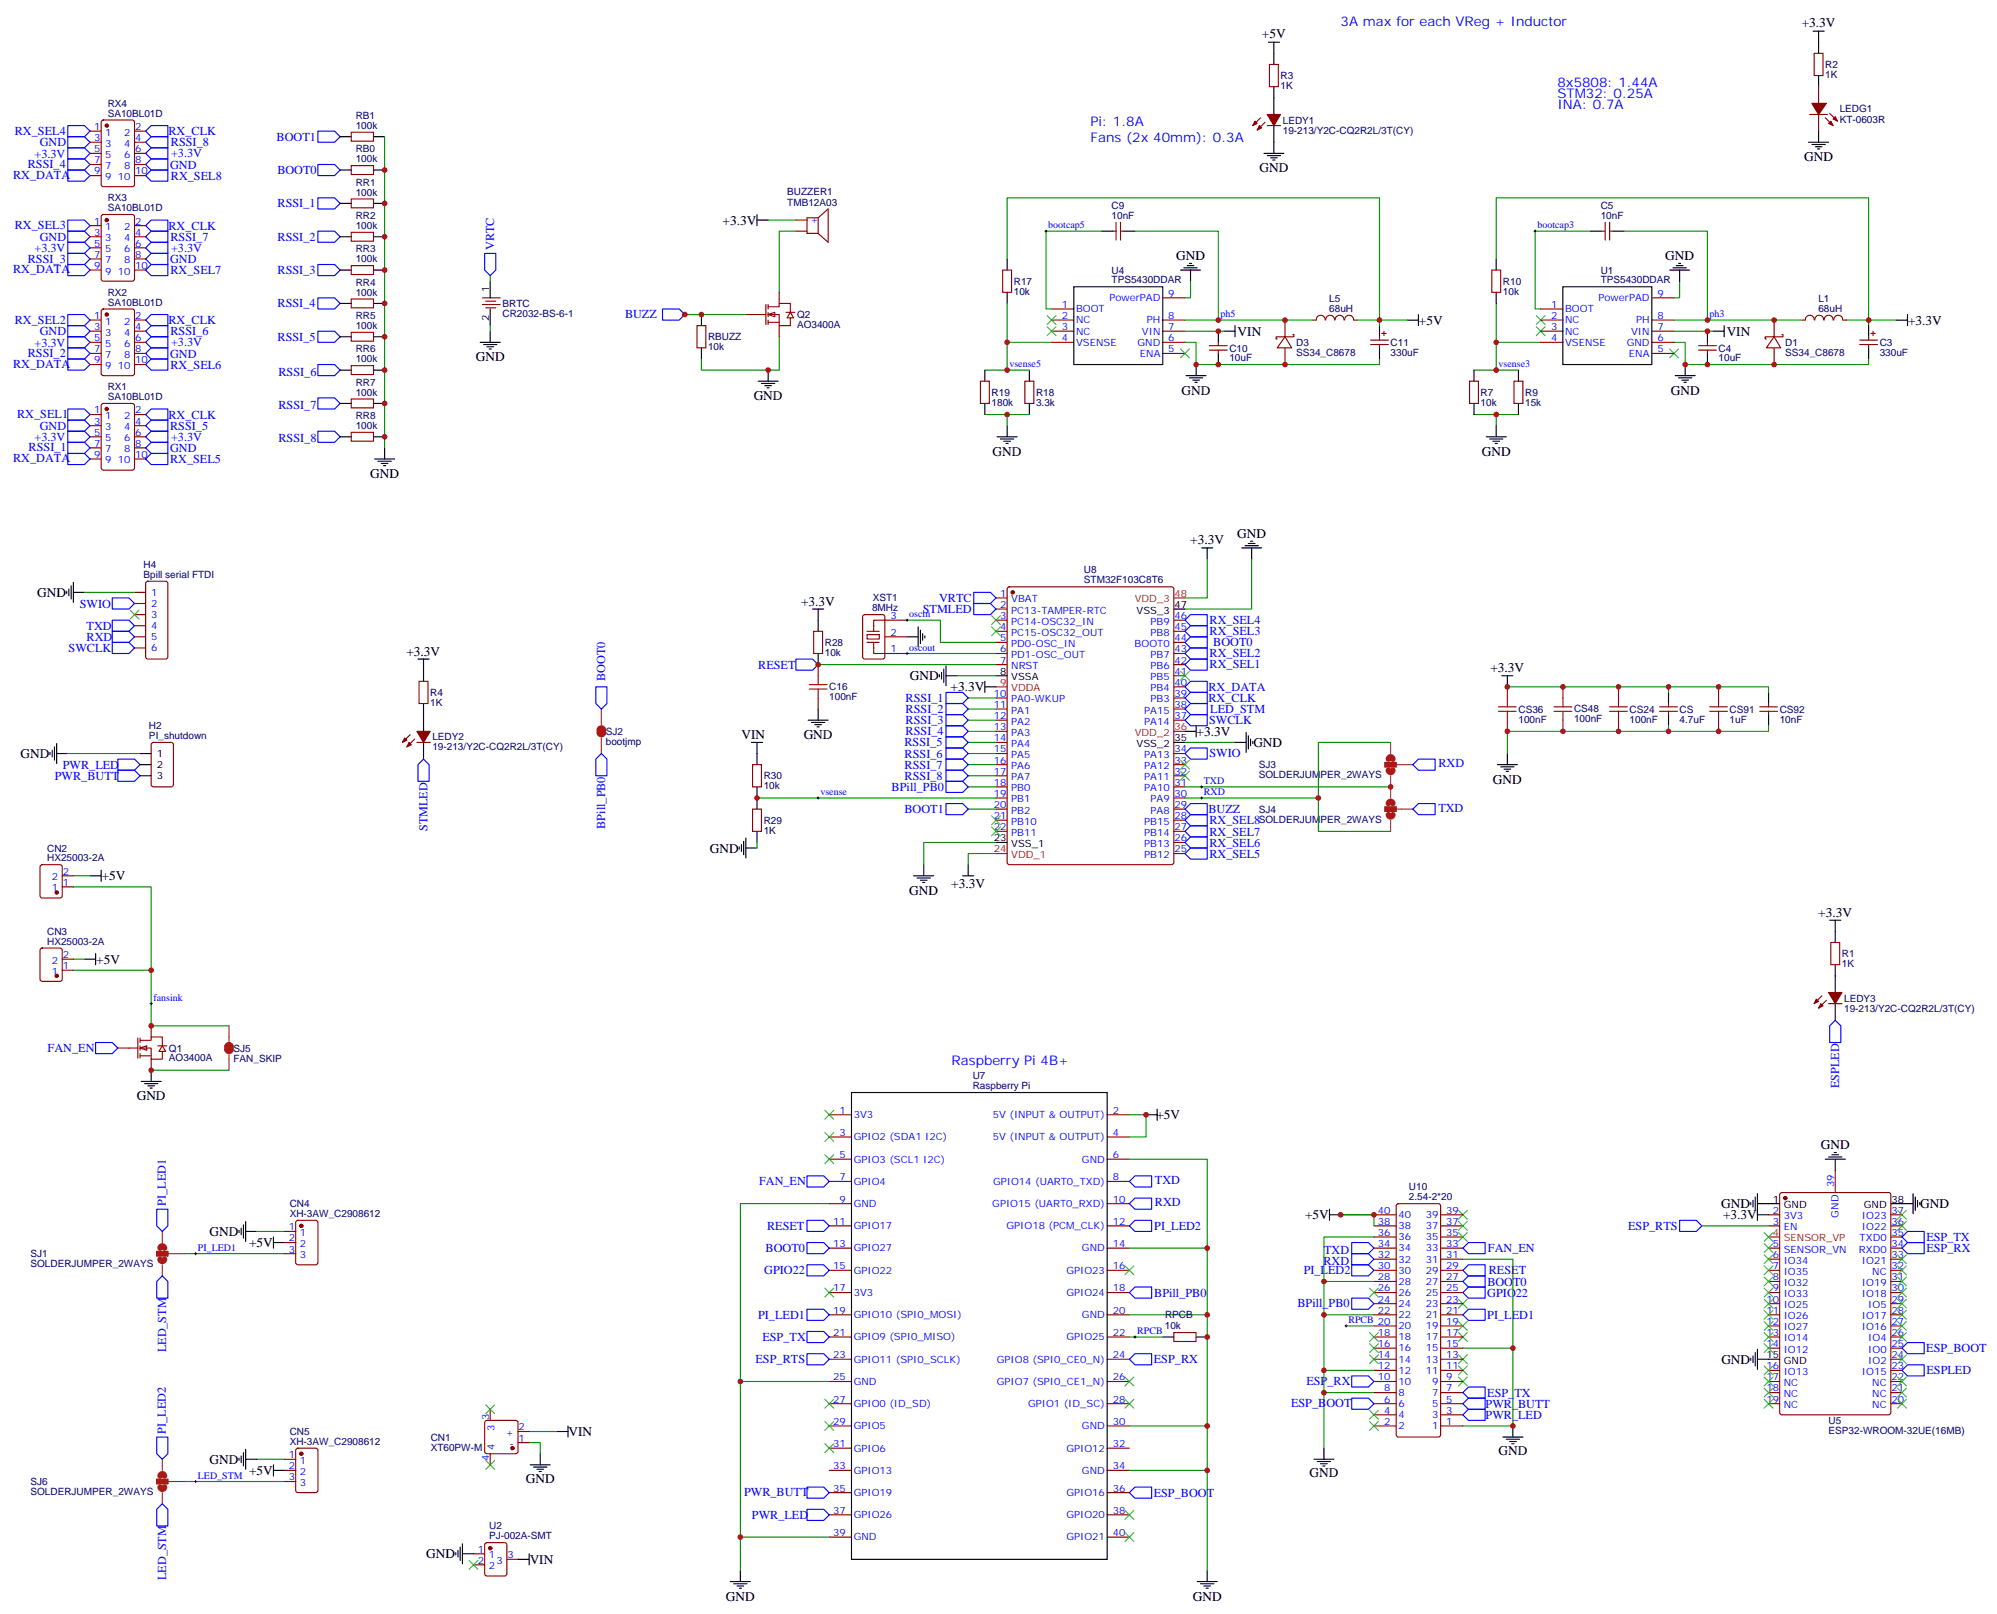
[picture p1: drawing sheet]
<svg xmlns="http://www.w3.org/2000/svg" width="634mm" height="512mm" viewBox="0 0 634 512" stroke-linecap="round" stroke-linejoin="round" font-family="sans-serif">
<defs><g id="words">
<g font-size="4.2" fill="#00f">
<text x="425.4" y="8.1">3A max for each VReg + Inductor</text>
<text x="494.2" y="27.5">8x5808: 1.44A</text>
<text x="494.2" y="31">STM32: 0.25A</text>
<text x="494.2" y="34.6">INA: 0.7A</text>
<text x="346.1" y="39.9">Pi: 1.8A</text>
<text x="346.1" y="45.2">Fans (2x 40mm): 0.3A</text>
<text x="302" y="338">Raspberry Pi 4B+</text>
</g>
<g font-size="4.2">
<text x="571.8" y="8.7">+3.3V</text>
<text x="400.5" y="12.2">+5V</text>
<text x="572.6" y="51.2">GND</text>
<text x="399.7" y="54.7">GND</text>
<text x="229.3" y="71.3">+3.3V</text>
<text x="373.2" y="82.6">GND</text>
<text x="528.5" y="82.6">GND</text>
<text x="392.8" y="106.6">VIN</text>
<text x="450.3" y="103.1">+5V</text>
<text x="548" y="106.6">VIN</text>
<text x="605.5" y="103">+3.3V</text>
<text x="151" y="114.7">GND</text>
<text x="375" y="125.2">GND</text>
<text x="530.2" y="125.2">GND</text>
<text x="239.2" y="127.1">GND</text>
<text x="315" y="144.6">GND</text>
<text x="470.3" y="144.6">GND</text>
<text x="117.5" y="151.8">GND</text>
<text x="377.7" y="172.8">+3.3V</text>
<text x="392.6" y="170.7">GND</text>
<text x="11.8" y="189.4">GND</text>
<text x="254.2" y="192.3">+3.3V</text>
<text x="129" y="208.1">+3.3V</text>
<text x="288.7" y="215.9">GND</text>
<text x="473" y="213.4">+3.3V</text>
<text x="301.6" y="219.5">+3.3V</text>
<text x="379.8" y="233.5">+3.3V</text>
<text x="235.3" y="234.6">VIN</text>
<text x="255.1" y="234.6">GND</text>
<text x="397.8" y="237.1">GND</text>
<text x="6.5" y="240.6">GND</text>
<text x="473.8" y="248.7">GND</text>
<text x="225.2" y="270.6">GND</text>
<text x="32.3" y="279.5">+5V</text>
<text x="301.9" y="282">+3.3V</text>
<text x="288.6" y="284">GND</text>
<text x="577" y="291">+3.3V</text>
<text x="30.5" y="305.9">+5V</text>
<text x="43.4" y="349.2">GND</text>
<text x="367" y="355.3">+5V</text>
<text x="577.8" y="364.7">GND</text>
<text x="546.3" y="383.5">GND</text>
<text x="609.4" y="383.5">GND</text>
<text x="414.2" y="387">+5V</text>
<text x="546.8" y="387">+3.3V</text>
<text x="66.5" y="392.3">GND</text>
<text x="79" y="395.8">+5V</text>
<text x="546.3" y="432.9">GND</text>
<text x="180.4" y="455.8">VIN</text>
<text x="475.5" y="461.8">GND</text>
<text x="66.5" y="464.6">GND</text>
<text x="79" y="468.1">+5V</text>
<text x="166.9" y="470.6">GND</text>
<text x="415.6" y="468.8">GND</text>
<text x="135.3" y="494.6">GND</text>
<text x="168.1" y="496.4">VIN</text>
<text x="230.4" y="508.1">GND</text>
<text x="378.5" y="508.1">GND</text>
</g>
<g font-size="3.9" fill="#00f">
<text x="4.7" y="42.8">RX_SEL4</text>
<text x="12.6" y="46.4">GND</text>
<text x="53.5" y="43">RX_CLK</text>
<text x="54.2" y="46.5">RSSI_8</text>
<text x="87.8" y="44.6">BOOT1</text>
<text x="8.8" y="53.4">RSSI_4</text>
<text x="10.9" y="50.1">+3.3V</text>
<text x="54" y="53.6">GND</text>
<text x="54.3" y="49.9">+3.3V</text>
<text x="4.2" y="56.8">RX_DATA</text>
<text x="54.2" y="57.1">RX_SEL8</text>
<text x="88" y="55.1">BOOT0</text>
<text x="88.1" y="65.8">RSSI_1</text>
<text x="4.7" y="72.8">RX_SEL3</text>
<text x="12.6" y="76.4">GND</text>
<text x="53.5" y="73">RX_CLK</text>
<text x="54.1" y="76.5">RSSI_7</text>
<text x="88.1" y="76.4">RSSI_2</text>
<text x="8.8" y="83.4">RSSI_3</text>
<text x="10.9" y="80.1">+3.3V</text>
<text x="54" y="83.5">GND</text>
<text x="54.3" y="79.9">+3.3V</text>
<text x="156.9" y="79.3" transform="rotate(-90 156.9 79.3)">VRTC</text>
<text x="4.2" y="86.8">RX_DATA</text>
<text x="54.1" y="87">RX_SEL7</text>
<text x="88.1" y="87">RSSI_3</text>
<text x="88.1" y="97.6">RSSI_4</text>
<text x="198.4" y="101.1">BUZZ</text>
<text x="4.7" y="102.8">RX_SEL2</text>
<text x="12.6" y="106.4">GND</text>
<text x="53.5" y="103">RX_CLK</text>
<text x="54.1" y="106.4">RSSI_6</text>
<text x="8.8" y="113.4">RSSI_2</text>
<text x="10.9" y="110">+3.3V</text>
<text x="54" y="113.5">GND</text>
<text x="54.3" y="109.9">+3.3V</text>
<text x="88.1" y="108.1">RSSI_5</text>
<text x="4.2" y="116.7">RX_DATA</text>
<text x="54.1" y="117">RX_SEL6</text>
<text x="88.4" y="119.2">RSSI_6</text>
<text x="88.4" y="129.8">RSSI_7</text>
<text x="5.4" y="132.7">RX_SEL1</text>
<text x="12.6" y="136.4">GND</text>
<text x="53.5" y="133">RX_CLK</text>
<text x="54" y="136.5">RSSI_5</text>
<text x="9.1" y="143.3">RSSI_1</text>
<text x="10.9" y="140">+3.3V</text>
<text x="54" y="143.5">GND</text>
<text x="54.3" y="139.9">+3.3V</text>
<text x="88.4" y="140.4">RSSI_8</text>
<text x="4.2" y="146.7">RX_DATA</text>
<text x="54" y="147.1">RX_SEL5</text>
<text x="298" y="191.1">VRTC</text>
<text x="25.3" y="193">SWIO</text>
<text x="292.8" y="194.6">STMLED</text>
<text x="27.5" y="203.4">RXD</text>
<text x="27.5" y="199.9">TXD</text>
<text x="383.9" y="201.6">RX_SEL3</text>
<text x="383.9" y="198.1">RX_SEL4</text>
<text x="21.8" y="206.9">SWCLK</text>
<text x="383.9" y="208.6">RX_SEL2</text>
<text x="385" y="205.1">BOOT0</text>
<text x="240.6" y="212.2">RESET</text>
<text x="383.9" y="212.2">RX_SEL1</text>
<text x="192.1" y="216.1" transform="rotate(-90 192.1 216.1)">BOOT0</text>
<text x="383.5" y="219.2">RX_DATA</text>
<text x="287.4" y="226.3">RSSI_2</text>
<text x="287.4" y="222.8">RSSI_1</text>
<text x="383.5" y="222.8">RX_CLK</text>
<text x="384.1" y="226.3">LED_STM</text>
<text x="287.4" y="233.4">RSSI_4</text>
<text x="287.4" y="229.8">RSSI_3</text>
<text x="383.7" y="229.8">SWCLK</text>
<text x="287" y="236.9">RSSI_5</text>
<text x="19.9" y="244">PWR_LED</text>
<text x="287.1" y="240.5">RSSI_6</text>
<text x="287.1" y="244">RSSI_7</text>
<text x="383.8" y="240.4">SWIO</text>
<text x="456.5" y="243.5">RXD</text>
<text x="17.4" y="247.5">PWR_BUTT</text>
<text x="283" y="251">BPill_PB0</text>
<text x="287.1" y="247.5">RSSI_8</text>
<text x="456.5" y="257.6">TXD</text>
<text x="135.7" y="263.8" transform="rotate(-90 135.7 263.8)">STMLED</text>
<text x="192.1" y="263" transform="rotate(-90 192.1 263)">BPill_PB0</text>
<text x="287.1" y="258.1">BOOT1</text>
<text x="383.5" y="258.1">BUZZ</text>
<text x="383.8" y="261.7">RX_SEL8</text>
<text x="383.8" y="268.7">RX_SEL6</text>
<text x="383.8" y="265.2">RX_SEL7</text>
<text x="383.8" y="272.2">RX_SEL5</text>
<text x="15.1" y="333.9">FAN_EN</text>
<text x="583.7" y="345.4" transform="rotate(-90 583.7 345.4)">ESPLED</text>
<text x="240.9" y="376.3">FAN_EN</text>
<text x="366.5" y="375.8">TXD</text>
<text x="52.6" y="382.7" transform="rotate(-90 52.6 382.7)">PI_LED1</text>
<text x="366.5" y="382.9">RXD</text>
<text x="243.4" y="390.4">RESET</text>
<text x="366.3" y="390.4">PI_LED2</text>
<text x="516.7" y="390.4">ESP_RTS</text>
<text x="611.3" y="394">ESP_TX</text>
<text x="243" y="397.4">BOOT0</text>
<text x="420" y="401.4">RXD</text>
<text x="420.2" y="397.9">TXD</text>
<text x="472.2" y="397.4">FAN_EN</text>
<text x="611.3" y="397.5">ESP_RX</text>
<text x="242.5" y="404.5">GPIO22</text>
<text x="413.7" y="404.5">PI_LED2</text>
<text x="472.5" y="404.5">RESET</text>
<text x="366.3" y="411.6">BPill_PB0</text>
<text x="472" y="411.6">GPIO22</text>
<text x="472" y="408.1">BOOT0</text>
<text x="240.6" y="418.6">PI_LED1</text>
<text x="411.7" y="415">BPill_PB0</text>
<text x="472" y="418.5">PI_LED1</text>
<text x="242" y="425.5">ESP_TX</text>
<text x="52.7" y="429.3" transform="rotate(-90 52.7 429.3)">LED_STM</text>
<text x="611.3" y="429.3">ESP_BOOT</text>
<text x="239.8" y="432.7">ESP_RTS</text>
<text x="366.2" y="432.7">ESP_RX</text>
<text x="611.4" y="436.2">ESPLED</text>
<text x="414.6" y="439.7">ESP_RX</text>
<text x="472" y="443.4">ESP_TX</text>
<text x="409.7" y="446.7">ESP_BOOT</text>
<text x="471.4" y="446.9">PWR_BUTT</text>
<text x="52.6" y="455.1" transform="rotate(-90 52.6 455.1)">PI_LED2</text>
<text x="471.5" y="450.4">PWR_LED</text>
<text x="236.1" y="475">PWR_BUTT</text>
<text x="366.1" y="475.1">ESP_BOOT</text>
<text x="238.6" y="482">PWR_LED</text>
<text x="52.7" y="501.6" transform="rotate(-90 52.7 501.6)">LED_STM</text>
</g>
<g font-size="3.2" fill="#000080">
<text x="579.3" y="21.6">R2</text>
<text x="406.4" y="28.3">1K</text>
<text x="406.4" y="25.2">R3</text>
<text x="579.3" y="24.8">1K</text>
<text x="34.2" y="33.9">RX4</text>
<text x="583.8" y="35.7">LEDG1</text>
<text x="34.2" y="37">SA10BL01D</text>
<text x="112.9" y="40.9">100k</text>
<text x="112.9" y="37.7">RB1</text>
<text x="407.1" y="39.2">LEDY1</text>
<text x="583.8" y="38.9">KT-0603R</text>
<text x="407.1" y="42.4">19-213/Y2C-CQ2R2L/3T(CY)</text>
<text x="112.9" y="51.5">100k</text>
<text x="112.9" y="48.3">RB0</text>
<text x="112.9" y="58.9">RR1</text>
<text x="34.2" y="63.9">RX3</text>
<text x="112.9" y="62.1">100k</text>
<text x="249.9" y="65.3">TMB12A03</text>
<text x="249.9" y="62">BUZZER1</text>
<text x="34.2" y="67">SA10BL01D</text>
<text x="112.9" y="69.5">RR2</text>
<text x="352.8" y="69.5">10nF</text>
<text x="352.8" y="66.3">C9</text>
<text x="508" y="69.5">10nF</text>
<text x="508" y="66.3">C5</text>
<text x="112.9" y="72.7">100k</text>
<text x="112.9" y="83.3">100k</text>
<text x="112.9" y="80.1">RR3</text>
<text x="352.8" y="89.8">TPS5430DDAR</text>
<text x="352.8" y="86.9">U4</text>
<text x="508" y="89.8">TPS5430DDAR</text>
<text x="508" y="86.9">U1</text>
<text x="34.2" y="93.8">RX2</text>
<text x="112.9" y="93.8">100k</text>
<text x="112.9" y="90.7">RR4</text>
<text x="321.7" y="93.6">10k</text>
<text x="321.7" y="90.4">R17</text>
<text x="421.9" y="95.9">L5</text>
<text x="477" y="93.6">10k</text>
<text x="477" y="90.4">R10</text>
<text x="577.1" y="95.9">L1</text>
<text x="34.2" y="97">SA10BL01D</text>
<text x="112.9" y="101.2">RR5</text>
<text x="159.5" y="100.6">CR2032-BS-6-1</text>
<text x="159.5" y="97.5">BRTC</text>
<text x="252.9" y="101">Q2</text>
<text x="421.9" y="99">68uH</text>
<text x="577.1" y="99">68uH</text>
<text x="112.9" y="104.4">100k</text>
<text x="252.9" y="104">AO3400A</text>
<text x="112.9" y="111.8">RR6</text>
<text x="224.7" y="111.2">10k</text>
<text x="224.7" y="108">RBUZZ</text>
<text x="390.2" y="111.6">C10</text>
<text x="411.3" y="113">SS34_C8678</text>
<text x="411.3" y="109.8">D3</text>
<text x="441.3" y="113">330uF</text>
<text x="441.3" y="109.8">C11</text>
<text x="545.4" y="111.6">C4</text>
<text x="566.6" y="113">SS34_C8678</text>
<text x="566.6" y="109.8">D1</text>
<text x="596.5" y="113">330uF</text>
<text x="596.5" y="109.8">C3</text>
<text x="112.9" y="115">100k</text>
<text x="390.2" y="114.7">10uF</text>
<text x="545.4" y="114.7">10uF</text>
<text x="34.2" y="123.8">RX1</text>
<text x="112.9" y="125.6">100k</text>
<text x="112.9" y="122.4">RR7</text>
<text x="314.7" y="125.6">R19</text>
<text x="328.8" y="125.7">R18</text>
<text x="469.9" y="125.7">R7</text>
<text x="484" y="125.7">R9</text>
<text x="34.2" y="127">SA10BL01D</text>
<text x="314.7" y="128.9">180k</text>
<text x="328.8" y="128.9">3.3k</text>
<text x="469.9" y="128.9">10k</text>
<text x="484" y="128.9">15k</text>
<text x="112.9" y="136.2">100k</text>
<text x="112.9" y="133">RR8</text>
<text x="45.6" y="183.4">Bpill serial FTDI</text>
<text x="45.6" y="180.3">H4</text>
<text x="344" y="185.2">STM32F103C8T6</text>
<text x="344" y="182">U8</text>
<text x="277" y="190.8">XST1</text>
<text x="276.8" y="194">8MHz</text>
<text x="261.8" y="208.2">10k</text>
<text x="261.8" y="205.1">R28</text>
<text x="136.5" y="221">R4</text>
<text x="263.2" y="219.1">C16</text>
<text x="136.5" y="224.1">1K</text>
<text x="263.2" y="222.2">100nF</text>
<text x="481.9" y="226.2">CS36</text>
<text x="499.5" y="226.1">CS48</text>
<text x="517.2" y="226.2">CS24</text>
<text x="533" y="226.2">CS</text>
<text x="548.9" y="226.2">CS91</text>
<text x="564.8" y="226.2">CS92</text>
<text x="47.3" y="231.4">H2</text>
<text x="192.3" y="233.2">SJ2</text>
<text x="481.9" y="229.4">100nF</text>
<text x="499.5" y="229.3">100nF</text>
<text x="517.2" y="229.4">100nF</text>
<text x="533" y="229.4">4.7uF</text>
<text x="548.9" y="229.4">1uF</text>
<text x="564.8" y="229.4">10nF</text>
<text x="47.3" y="234.6">PI_shutdown</text>
<text x="137.2" y="238.2">19-213/Y2C-CQ2R2L/3T(CY)</text>
<text x="137.2" y="235">LEDY2</text>
<text x="192.3" y="236.5">bootjmp</text>
<text x="399.5" y="243.9">SJ3</text>
<text x="242.4" y="250.5">10k</text>
<text x="242.4" y="247.4">R30</text>
<text x="399.5" y="247">SOLDERJUMPER_2WAYS</text>
<text x="399.5" y="258">SJ4</text>
<text x="242.4" y="261.5">R29</text>
<text x="399.5" y="261.1">SOLDERJUMPER_2WAYS</text>
<text x="242.4" y="264.7">1K</text>
<text x="15" y="273.4">HX25003-2A</text>
<text x="15" y="270.3">CN2</text>
<text x="15" y="299.9">HX25003-2A</text>
<text x="15" y="296.7">CN3</text>
<text x="584.6" y="303.9">R1</text>
<text x="584.6" y="307">1K</text>
<text x="585.3" y="317.9">LEDY3</text>
<text x="585.3" y="321.1">19-213/Y2C-CQ2R2L/3T(CY)</text>
<text x="53.6" y="333.8">Q1</text>
<text x="74.1" y="333.8">SJ5</text>
<text x="53.6" y="336.8">AO3400A</text>
<text x="74.1" y="337">FAN_SKIP</text>
<text x="308.7" y="345.7">Raspberry Pi</text>
<text x="308.7" y="342.5">U7</text>
<text x="447.1" y="377.8">U10</text>
<text x="92" y="383.1">CN4</text>
<text x="447.1" y="381">2.54-2*20</text>
<text x="92" y="386.3">XH-3AW_C2908612</text>
<text x="9.7" y="399.1">SJ1</text>
<text x="9.7" y="402.3">SOLDERJUMPER_2WAYS</text>
<text x="369.7" y="418.5">RPCB</text>
<text x="369.7" y="421.9">10k</text>
<text x="92" y="455.4">CN5</text>
<text x="580.3" y="455.3">ESP32-WROOM-32UE(16MB)</text>
<text x="580.3" y="451.9">U5</text>
<text x="92" y="458.6">XH-3AW_C2908612</text>
<text x="136.7" y="460.5">XT60PW-M</text>
<text x="136.7" y="457.3">CN1</text>
<text x="9.7" y="471.4">SJ6</text>
<text x="9.7" y="474.6">SOLDERJUMPER_2WAYS</text>
<text x="155.2" y="485.3">U2</text>
<text x="155.2" y="488.5">PJ-002A-SMT</text>
</g>
<g font-size="3.2" fill="#00f">
<text x="29.9" y="41.3">1</text>
<text x="42.9" y="41.3">2</text>
<text x="29.9" y="44.8">3</text>
<text x="33.4" y="43">1</text>
<text x="33.4" y="46.6">3</text>
<text x="39.4" y="46.6">4</text>
<text x="39.4" y="43">2</text>
<text x="42.9" y="44.8">4</text>
<text x="29.9" y="48.3">5</text>
<text x="29.9" y="51.9">7</text>
<text x="33.4" y="50.1">5</text>
<text x="33.4" y="53.6">7</text>
<text x="39.4" y="53.6">8</text>
<text x="39.4" y="50.1">6</text>
<text x="42.9" y="51.9">8</text>
<text x="42.9" y="48.3">6</text>
<text x="29.9" y="55.4">9</text>
<text x="33.4" y="57.2">9</text>
<text x="37.3" y="57.2">10</text>
<text x="42.9" y="55.4">10</text>
<text x="29.9" y="71.3">1</text>
<text x="42.9" y="71.3">2</text>
<text x="257.2" y="70.9">+</text>
<text x="29.9" y="74.8">3</text>
<text x="33.4" y="73">1</text>
<text x="33.4" y="76.6">3</text>
<text x="39.4" y="76.6">4</text>
<text x="39.4" y="73">2</text>
<text x="42.9" y="74.8">4</text>
<text x="332.7" y="72.5">bootcap5</text>
<text x="487.9" y="72.5">bootcap3</text>
<text x="29.9" y="78.3">5</text>
<text x="29.9" y="81.8">7</text>
<text x="33.4" y="80.1">5</text>
<text x="33.4" y="83.6">7</text>
<text x="39.4" y="83.6">8</text>
<text x="39.4" y="80.1">6</text>
<text x="42.9" y="81.8">8</text>
<text x="42.9" y="78.3">6</text>
<text x="29.9" y="85.4">9</text>
<text x="33.4" y="87.1">9</text>
<text x="37.3" y="87.1">10</text>
<text x="42.9" y="85.4">10</text>
<text x="352.1" y="95.6">PowerPAD</text>
<text x="370.8" y="94.2">9</text>
<text x="507.3" y="95.6">PowerPAD</text>
<text x="526" y="94.2">9</text>
<text x="29.9" y="101.2">1</text>
<text x="42.9" y="101.2">2</text>
<text x="337" y="97.7">1</text>
<text x="337" y="101.2">2</text>
<text x="341.5" y="99.1">BOOT</text>
<text x="370.8" y="101.2">8</text>
<text x="387.3" y="100.7">ph5</text>
<text x="492.2" y="97.7">1</text>
<text x="492.2" y="101.2">2</text>
<text x="496.7" y="99.1">BOOT</text>
<text x="526" y="101.2">8</text>
<text x="542.6" y="100.7">ph3</text>
<text x="29.9" y="104.8">3</text>
<text x="33.4" y="103">1</text>
<text x="33.4" y="106.5">3</text>
<text x="39.4" y="106.5">4</text>
<text x="39.4" y="103">2</text>
<text x="42.9" y="104.8">4</text>
<text x="337" y="104.8">3</text>
<text x="341.5" y="102.7">NC</text>
<text x="341.5" y="106.2">NC</text>
<text x="362.4" y="106.2">VIN</text>
<text x="364" y="102.7">PH</text>
<text x="370.8" y="104.8">7</text>
<text x="492.2" y="104.8">3</text>
<text x="496.7" y="102.7">NC</text>
<text x="496.7" y="106.2">NC</text>
<text x="517.6" y="106.2">VIN</text>
<text x="519.2" y="102.7">PH</text>
<text x="526" y="104.8">7</text>
<text x="29.9" y="108.3">5</text>
<text x="29.9" y="111.8">7</text>
<text x="33.4" y="110.1">5</text>
<text x="33.4" y="113.6">7</text>
<text x="39.4" y="113.6">8</text>
<text x="39.4" y="110.1">6</text>
<text x="42.9" y="111.8">8</text>
<text x="42.9" y="108.3">6</text>
<text x="337" y="108.3">4</text>
<text x="341.5" y="109.7">VSENSE</text>
<text x="361" y="109.7">GND</text>
<text x="361.7" y="113.2">ENA</text>
<text x="370.8" y="111.8">5</text>
<text x="370.8" y="108.3">6</text>
<text x="492.2" y="108.3">4</text>
<text x="496.7" y="109.7">VSENSE</text>
<text x="516.2" y="109.7">GND</text>
<text x="517" y="113.2">ENA</text>
<text x="526" y="111.8">5</text>
<text x="526" y="108.3">6</text>
<text x="29.9" y="115.4">9</text>
<text x="33.4" y="117.1">9</text>
<text x="37.3" y="117.1">10</text>
<text x="42.9" y="115.4">10</text>
<text x="320.3" y="116.6">vsense5</text>
<text x="475.5" y="116.6">vsense3</text>
<text x="29.9" y="131.2">1</text>
<text x="42.9" y="131.2">2</text>
<text x="29.9" y="134.8">3</text>
<text x="33.4" y="133">1</text>
<text x="33.4" y="136.5">3</text>
<text x="39.4" y="136.5">4</text>
<text x="39.4" y="133">2</text>
<text x="42.9" y="134.8">4</text>
<text x="29.9" y="138.3">5</text>
<text x="29.9" y="141.8">7</text>
<text x="33.4" y="140.1">5</text>
<text x="33.4" y="143.6">7</text>
<text x="39.4" y="143.6">8</text>
<text x="39.4" y="140.1">6</text>
<text x="42.9" y="141.8">8</text>
<text x="42.9" y="138.3">6</text>
<text x="29.9" y="145.3">9</text>
<text x="33.4" y="147.1">9</text>
<text x="37.3" y="147.1">10</text>
<text x="42.9" y="145.3">10</text>
<text x="48" y="189.1">1</text>
<text x="317.4" y="189.4">1</text>
<text x="320.9" y="191.2">VBAT</text>
<text x="48" y="192.6">2</text>
<text x="48" y="196.1">3</text>
<text x="282.6" y="196.5">3</text>
<text x="288.6" y="196">oscin</text>
<text x="317.4" y="193">2</text>
<text x="317.4" y="196.5">3</text>
<text x="320.9" y="194.7">PC13-TAMPER-RTC</text>
<text x="372.7" y="196.5">46</text>
<text x="48" y="199.7">4</text>
<text x="48" y="203.2">5</text>
<text x="282.6" y="201.8">2</text>
<text x="317.4" y="200">4</text>
<text x="317.4" y="203.6">5</text>
<text x="320.9" y="198.3">PC14-OSC32_IN</text>
<text x="320.9" y="201.8">PC15-OSC32_OUT</text>
<text x="365.1" y="201.8">PB8</text>
<text x="365.1" y="198.3">PB9</text>
<text x="372.7" y="203.6">44</text>
<text x="372.7" y="200">45</text>
<text x="48" y="206.7">6</text>
<text x="282.6" y="207.1">1</text>
<text x="288.6" y="206.6">oscout</text>
<text x="317.4" y="207.1">6</text>
<text x="320.9" y="205.3">PD0-OSC_IN</text>
<text x="320.9" y="208.8">PD1-OSC_OUT</text>
<text x="360.1" y="205.3">BOOT0</text>
<text x="365.1" y="208.8">PB7</text>
<text x="372.7" y="207.1">43</text>
<text x="317.4" y="210.6">7</text>
<text x="320.9" y="212.4">NRST</text>
<text x="365.1" y="215.9">PB5</text>
<text x="365.1" y="212.4">PB6</text>
<text x="372.7" y="214.1">41</text>
<text x="372.7" y="210.6">42</text>
<text x="315.4" y="221.2">10</text>
<text x="365.1" y="219.4">PB4</text>
<text x="372.7" y="221.2">39</text>
<text x="372.7" y="217.7">40</text>
<text x="315.4" y="224.7">11</text>
<text x="320.9" y="223">PA0-WKUP</text>
<text x="320.9" y="226.5">PA1</text>
<text x="363.1" y="226.5">PA15</text>
<text x="365.1" y="223">PB3</text>
<text x="372.7" y="224.7">38</text>
<text x="315.4" y="228.2">12</text>
<text x="315.4" y="231.8">13</text>
<text x="320.9" y="230">PA2</text>
<text x="320.9" y="233.5">PA3</text>
<text x="363.1" y="230">PA14</text>
<text x="372.7" y="228.2">37</text>
<text x="315.4" y="235.3">14</text>
<text x="315.4" y="238.8">15</text>
<text x="320.9" y="237.1">PA4</text>
<text x="372.7" y="238.8">34</text>
<text x="315.4" y="242.4">16</text>
<text x="315.4" y="245.9">17</text>
<text x="320.9" y="240.6">PA5</text>
<text x="320.9" y="244.1">PA6</text>
<text x="363.1" y="244.1">PA12</text>
<text x="363.1" y="240.6">PA13</text>
<text x="372.7" y="245.9">32</text>
<text x="372.7" y="242.4">33</text>
<text x="315.4" y="249.4">18</text>
<text x="320.9" y="247.6">PA7</text>
<text x="320.9" y="251.2">PB0</text>
<text x="363.1" y="251.2">PA10</text>
<text x="363.1" y="247.6">PA11</text>
<text x="372.7" y="249.4">31</text>
<text x="382.1" y="248.9">TXD</text>
<text x="260.3" y="252.4">vsense</text>
<text x="315.4" y="252.9">19</text>
<text x="315.4" y="256.5">20</text>
<text x="320.9" y="254.7">PB1</text>
<text x="365.1" y="254.7">PA9</text>
<text x="372.7" y="256.5">29</text>
<text x="372.7" y="252.9">30</text>
<text x="382.1" y="252.4">RXD</text>
<text x="315.4" y="260">21</text>
<text x="315.4" y="263.5">22</text>
<text x="320.9" y="258.2">PB2</text>
<text x="320.9" y="261.8">PB10</text>
<text x="363.1" y="261.8">PB15</text>
<text x="365.1" y="258.2">PA8</text>
<text x="372.7" y="263.5">27</text>
<text x="372.7" y="260">28</text>
<text x="320.9" y="265.3">PB11</text>
<text x="363.1" y="268.8">PB13</text>
<text x="363.1" y="265.3">PB14</text>
<text x="372.7" y="267.1">26</text>
<text x="363.1" y="272.3">PB12</text>
<text x="372.7" y="270.6">25</text>
<text x="16.4" y="279.4">2</text>
<text x="19.9" y="281.2">1</text>
<text x="19.9" y="277.6">2</text>
<text x="16.4" y="282.9">1</text>
<text x="16.4" y="305.9">2</text>
<text x="19.9" y="304.1">2</text>
<text x="16.4" y="309.4">1</text>
<text x="19.9" y="307.6">1</text>
<text x="48.7" y="317.7">fansink</text>
<text x="266.4" y="353.5">1</text>
<text x="353.1" y="353.5">2</text>
<text x="270.9" y="354.9">3V3</text>
<text x="315.1" y="354.9">5V (INPUT &amp; OUTPUT)</text>
<text x="266.4" y="360.5">3</text>
<text x="270.9" y="361.9">GPIO2 (SDA1 I2C)</text>
<text x="315.1" y="361.9">5V (INPUT &amp; OUTPUT)</text>
<text x="353.1" y="360.5">4</text>
<text x="266.4" y="367.6">5</text>
<text x="270.9" y="369">GPIO3 (SCL1 I2C)</text>
<text x="343.4" y="369">GND</text>
<text x="353.1" y="367.6">6</text>
<text x="266.4" y="374.6">7</text>
<text x="270.9" y="376.1">GPIO4</text>
<text x="315.2" y="376.1">GPIO14 (UART0_TXD)</text>
<text x="353.1" y="374.6">8</text>
<text x="582.1" y="376.8" transform="rotate(-90 582.1 376.8)">39</text>
<text x="266.4" y="381.7">9</text>
<text x="270.9" y="383.1">GND</text>
<text x="314.9" y="383.1">GPIO15 (UART0_RXD)</text>
<text x="353.1" y="381.7">10</text>
<text x="264.4" y="388.8">11</text>
<text x="353.1" y="388.8">12</text>
<text x="437.3" y="385.2">40</text>
<text x="437.3" y="388.8">38</text>
<text x="443.8" y="386.6">40</text>
<text x="452.5" y="386.6">39</text>
<text x="459" y="385.2">39</text>
<text x="459" y="388.8">37</text>
<text x="562.6" y="385.2">2</text>
<text x="562.6" y="388.8">3</text>
<text x="566.1" y="387">3V3</text>
<text x="583.5" y="386.5" transform="rotate(-90 583.5 386.5)">GND</text>
<text x="590.9" y="387">IO23</text>
<text x="600.3" y="388.8">36</text>
<text x="600.3" y="385.2">37</text>
<text x="91.6" y="390.5">1</text>
<text x="91.6" y="394.1">2</text>
<text x="95.1" y="392.3">1</text>
<text x="95.1" y="395.8">2</text>
<text x="264.4" y="395.8">13</text>
<text x="270.9" y="390.2">GPIO17</text>
<text x="319.4" y="390.2">GPIO18 (PCM_CLK)</text>
<text x="353.1" y="395.8">14</text>
<text x="437.3" y="392.3">36</text>
<text x="437.3" y="395.8">34</text>
<text x="443.8" y="390.2">38</text>
<text x="443.8" y="393.7">36</text>
<text x="452.5" y="390.2">37</text>
<text x="452.5" y="393.7">35</text>
<text x="459" y="392.3">35</text>
<text x="459" y="395.8">33</text>
<text x="562.6" y="395.8">5</text>
<text x="566.1" y="390.5">EN</text>
<text x="590.2" y="394.1">TXD0</text>
<text x="590.9" y="390.5">IO22</text>
<text x="600.3" y="395.8">34</text>
<text x="600.3" y="392.3">35</text>
<text x="62.8" y="397.1">PI_LED1</text>
<text x="91.6" y="397.6">3</text>
<text x="95.1" y="399.3">3</text>
<text x="270.9" y="397.2">GPIO27</text>
<text x="343.4" y="397.2">GND</text>
<text x="437.3" y="399.3">32</text>
<text x="443.8" y="397.2">34</text>
<text x="443.8" y="400.8">32</text>
<text x="452.5" y="397.2">33</text>
<text x="452.5" y="400.8">31</text>
<text x="459" y="399.3">31</text>
<text x="562.6" y="399.3">6</text>
<text x="566.1" y="397.6">SENSOR_VN</text>
<text x="566.1" y="401.1">IO34</text>
<text x="589.9" y="397.6">RXD0</text>
<text x="590.9" y="401.1">IO21</text>
<text x="600.3" y="399.3">33</text>
<text x="264.4" y="402.9">15</text>
<text x="270.9" y="404.3">GPIO22</text>
<text x="338.4" y="404.3">GPIO23</text>
<text x="353.1" y="402.9">16</text>
<text x="437.3" y="402.9">30</text>
<text x="437.3" y="406.4">28</text>
<text x="443.8" y="404.3">30</text>
<text x="443.8" y="407.8">28</text>
<text x="452.5" y="404.3">29</text>
<text x="452.5" y="407.8">27</text>
<text x="459" y="402.9">29</text>
<text x="459" y="406.4">27</text>
<text x="562.6" y="402.9">7</text>
<text x="562.6" y="406.4">8</text>
<text x="566.1" y="404.6">IO35</text>
<text x="594.2" y="404.6">NC</text>
<text x="600.3" y="406.4">31</text>
<text x="600.3" y="402.9">32</text>
<text x="264.4" y="409.9">17</text>
<text x="270.9" y="411.3">3V3</text>
<text x="338.4" y="411.3">GPIO24</text>
<text x="353.1" y="409.9">18</text>
<text x="437.3" y="409.9">26</text>
<text x="437.3" y="413.5">24</text>
<text x="443.8" y="411.3">26</text>
<text x="452.5" y="411.3">25</text>
<text x="459" y="409.9">25</text>
<text x="459" y="413.5">23</text>
<text x="560.6" y="413.5">10</text>
<text x="562.6" y="409.9">9</text>
<text x="566.1" y="408.2">IO32</text>
<text x="566.1" y="411.7">IO33</text>
<text x="590.9" y="411.7">IO18</text>
<text x="590.9" y="408.2">IO19</text>
<text x="600.3" y="413.5">29</text>
<text x="600.3" y="409.9">30</text>
<text x="264.4" y="417">19</text>
<text x="270.9" y="418.4">GPIO10 (SPI0_MOSI)</text>
<text x="343.4" y="418.4">GND</text>
<text x="353.1" y="417">20</text>
<text x="427.9" y="420">RPCB 20</text>
<text x="437.3" y="417">22</text>
<text x="443.8" y="414.9">24</text>
<text x="443.8" y="418.4">22</text>
<text x="452.5" y="414.9">23</text>
<text x="452.5" y="418.4">21</text>
<text x="459" y="417">21</text>
<text x="560.6" y="417">11</text>
<text x="566.1" y="415.2">IO25</text>
<text x="566.1" y="418.7">IO26</text>
<text x="590.9" y="418.7">IO17</text>
<text x="592.9" y="415.2">IO5</text>
<text x="600.3" y="417">28</text>
<text x="264.4" y="424">21</text>
<text x="270.9" y="425.4">GPIO9 (SPI0_MISO)</text>
<text x="338.4" y="425.4">GPIO25</text>
<text x="353.1" y="424">22</text>
<text x="360.9" y="423.5">RPCB</text>
<text x="437.3" y="424">18</text>
<text x="443.8" y="421.9">20</text>
<text x="443.8" y="425.4">18</text>
<text x="452.5" y="421.9">19</text>
<text x="452.5" y="425.4">17</text>
<text x="459" y="420.5">19</text>
<text x="459" y="424">17</text>
<text x="560.6" y="420.5">12</text>
<text x="560.6" y="424">13</text>
<text x="566.1" y="422.3">IO27</text>
<text x="566.1" y="425.8">IO14</text>
<text x="590.9" y="422.3">IO16</text>
<text x="592.9" y="425.8">IO4</text>
<text x="600.3" y="424">26</text>
<text x="600.3" y="420.5">27</text>
<text x="264.4" y="431.1">23</text>
<text x="353.1" y="431.1">24</text>
<text x="437.3" y="427.6">16</text>
<text x="437.3" y="431.1">14</text>
<text x="443.8" y="429">16</text>
<text x="452.5" y="429">15</text>
<text x="459" y="427.6">15</text>
<text x="459" y="431.1">13</text>
<text x="560.6" y="427.6">14</text>
<text x="566.1" y="429.3">IO12</text>
<text x="592.9" y="429.3">IO0</text>
<text x="600.3" y="431.1">24</text>
<text x="600.3" y="427.6">25</text>
<text x="270.9" y="432.5">GPIO11 (SPI0_SCLK)</text>
<text x="316.4" y="432.5">GPIO8 (SPI0_CE0_N)</text>
<text x="437.3" y="434.6">12</text>
<text x="443.8" y="432.5">14</text>
<text x="443.8" y="436">12</text>
<text x="452.5" y="432.5">13</text>
<text x="452.5" y="436">11</text>
<text x="459" y="434.6">11</text>
<text x="560.6" y="434.6">16</text>
<text x="566.1" y="436.4">IO13</text>
<text x="590.9" y="436.4">IO15</text>
<text x="592.9" y="432.9">IO2</text>
<text x="600.3" y="434.6">23</text>
<text x="264.4" y="438.1">25</text>
<text x="270.9" y="439.6">GND</text>
<text x="316.4" y="439.6">GPIO7 (SPI0_CE1_N)</text>
<text x="353.1" y="438.1">26</text>
<text x="437.3" y="438.1">10</text>
<text x="439.3" y="441.7">8</text>
<text x="443.8" y="439.6">10</text>
<text x="443.8" y="443.1">8</text>
<text x="454.5" y="439.6">9</text>
<text x="454.5" y="443.1">7</text>
<text x="459" y="438.1">9</text>
<text x="459" y="441.7">7</text>
<text x="560.6" y="438.1">17</text>
<text x="560.6" y="441.7">18</text>
<text x="566.1" y="439.9">NC</text>
<text x="566.1" y="443.4">NC</text>
<text x="594.2" y="443.4">NC</text>
<text x="594.2" y="439.9">NC</text>
<text x="600.3" y="441.7">21</text>
<text x="600.3" y="438.1">22</text>
<text x="264.4" y="445.2">27</text>
<text x="270.9" y="446.6">GPIO0 (ID_SD)</text>
<text x="326.3" y="446.6">GPIO1 (ID_SC)</text>
<text x="353.1" y="445.2">28</text>
<text x="439.3" y="445.2">6</text>
<text x="439.3" y="448.7">4</text>
<text x="443.8" y="446.6">6</text>
<text x="454.5" y="446.6">5</text>
<text x="459" y="445.2">5</text>
<text x="459" y="448.7">3</text>
<text x="560.6" y="445.2">19</text>
<text x="566.1" y="447">NC</text>
<text x="594.2" y="447">NC</text>
<text x="600.3" y="445.2">20</text>
<text x="155.2" y="450.7" transform="rotate(-90 155.2 450.7)">3</text>
<text x="157" y="454.2" transform="rotate(-90 157 454.2)">3</text>
<text x="160.5" y="455.8">+</text>
<text x="164.6" y="454">2</text>
<text x="264.4" y="452.3">29</text>
<text x="270.9" y="453.7">GPIO5</text>
<text x="343.4" y="453.7">GND</text>
<text x="353.1" y="452.3">30</text>
<text x="439.3" y="452.3">2</text>
<text x="443.8" y="450.1">4</text>
<text x="443.8" y="453.7">2</text>
<text x="454.5" y="450.1">3</text>
<text x="454.5" y="453.7">1</text>
<text x="459" y="452.3">1</text>
<text x="157" y="460.1" transform="rotate(-90 157 460.1)">4</text>
<text x="161.6" y="459.3">-</text>
<text x="164.6" y="457.6">1</text>
<text x="264.4" y="459.3">31</text>
<text x="270.9" y="460.7">GPIO6</text>
<text x="338.4" y="460.7">GPIO12</text>
<text x="353.1" y="459.3">32</text>
<text x="91.6" y="462.8">1</text>
<text x="91.6" y="466.4">2</text>
<text x="95.1" y="464.6">1</text>
<text x="155.2" y="463.6" transform="rotate(-90 155.2 463.6)">4</text>
<text x="264.4" y="466.4">33</text>
<text x="270.9" y="467.8">GPIO13</text>
<text x="343.4" y="467.8">GND</text>
<text x="353.1" y="466.4">34</text>
<text x="62.8" y="469.4">LED_STM</text>
<text x="91.6" y="469.9">3</text>
<text x="95.1" y="468.1">2</text>
<text x="95.1" y="471.7">3</text>
<text x="264.4" y="473.4">35</text>
<text x="353.1" y="473.4">36</text>
<text x="270.9" y="474.8">GPIO19</text>
<text x="338.4" y="474.8">GPIO16</text>
<text x="264.4" y="480.5">37</text>
<text x="270.9" y="481.9">GPIO26</text>
<text x="338.4" y="481.9">GPIO20</text>
<text x="353.1" y="480.5">38</text>
<text x="264.4" y="487.5">39</text>
<text x="270.9" y="488.9">GND</text>
<text x="338.4" y="488.9">GPIO21</text>
<text x="353.1" y="487.5">40</text>
<text x="151.6" y="492.8">1</text>
<text x="151.6" y="496.4">2</text>
<text x="155.1" y="494.6">1</text>
<text x="157.5" y="496.4">3</text>
<text x="161" y="494.6">3</text>
<text x="155.1" y="498.1">2</text>
</g>
<g font-size="3.2">
<text x="155.2" y="92.8" transform="rotate(-90 155.2 92.8)">1</text>
<text x="155.2" y="101.9" transform="rotate(-90 155.2 101.9)">2</text>
<text x="360.7" y="194.7">VSS_3</text>
<text x="372.7" y="193">47</text>
<text x="317.4" y="214.1">8</text>
<text x="320.9" y="215.9">VSSA</text>
<text x="360.7" y="237.1">VSS_2</text>
<text x="372.7" y="235.3">35</text>
<text x="49.7" y="240.2">1</text>
<text x="49.7" y="243.8">2</text>
<text x="49.7" y="247.3">3</text>
<text x="315.4" y="267.1">23</text>
<text x="320.9" y="268.8">VSS_1</text>
<text x="562.6" y="381.7">1</text>
<text x="566.1" y="383.5">GND</text>
<text x="591.5" y="383.5">GND</text>
<text x="600.3" y="381.7">38</text>
<text x="560.6" y="431.1">15</text>
<text x="566.1" y="432.9">GND</text>
</g>
<g font-size="3.2" fill="#f00">
<text x="360.1" y="191.2">VDD_3</text>
<text x="372.7" y="189.4">48</text>
<text x="317.4" y="217.7">9</text>
<text x="320.9" y="219.4">VDDA</text>
<text x="360.1" y="233.5">VDD_2</text>
<text x="372.7" y="231.8">36</text>
<text x="315.4" y="270.6">24</text>
<text x="320.9" y="272.3">VDD_1</text>
<text x="562.6" y="392.3">4</text>
<text x="566.1" y="394.1">SENSOR_VP</text>
</g>
</g></defs>
<g fill="none" stroke="#000" stroke-width=".35">
<path d="M107.9 43.4h3.6M107.9 54h3.6M118.5 43.4h3.6M118.5 54h3.6M107.9 64.6h3.6M107.9 75.1h3.6M118.5 64.6h3.6M118.5 75.1h3.6M349.6 73.4h3.5M356.7 73.4h3.5M504.8 73.4h3.6M511.9 73.4h3.5"/>
<path d="M107.9 85.7h3.6M107.9 96.3h3.6M118.5 85.7h3.6M118.5 96.3h3.6M155.6 89.3v5.2M155.6 98.1v5.3M319.6 82.2v3.5M319.6 92.8v3.5M340.8 91h28.2v24.7h-28.2zM374.6 85.7h6.4M375.7 85h4.2M376.8 84.3h2.1"/>
<path d="M377.5 83.6h.7M377.8 85.7v3.6M450.1 99.8v3.6M474.8 82.2v3.5M474.8 92.8v3.5M496 91h28.2v24.7h-28.2zM529.9 85.7h6.3M530.9 85h4.3M532 84.3h2.1M532.7 83.6h.7M533 85.7v3.6M605.4 99.8v3.6"/>
<path d="M107.9 106.9h3.6M107.9 117.5h3.6M118.5 106.9h3.6M118.5 117.5h3.6M152.4 108.7h6.3M153.5 109.4h4.2M154.5 110.1h2.1M155.2 110.8h.7M155.6 105.1v3.6M243.8 117.5v3.5M312.6 117.5v3.5M326.7 117.5v3.5"/>
<path d="M376.4 119.2h6.4M377.5 119.9h4.2M379.6 115.7v3.5M386.6 105.1v3.6M386.6 112.2v3.5M388.4 105.1h3.5M391.9 103.4v3.5M437.8 103.4v3.5M437.8 110.4v3.5M446.6 101.6h3.5M467.8 117.5v3.5M481.9 117.5v3.5"/>
<path d="M531.6 119.2h6.4M532.7 119.9h4.2M534.8 115.7v3.5M541.9 105.1v3.6M541.9 112.2v3.5M543.6 105.1h3.6M547.2 103.4v3.5M593 103.4v3.5M593 110.4v3.5M601.8 101.6h3.6M107.9 138.6h3.6M107.9 128.1h3.6"/>
<path d="M118.5 138.6h3.6M118.5 128.1h3.6M240.6 121h6.3M241.7 121.7h4.2M242.7 122.4h2.1M243.4 123.1h.7M312.6 128.1v3.5M316.4 138.6h6.4M317.5 139.3h4.2M319.6 135.1v3.5M326.7 128.1v3.5M378.5 120.6h2.1"/>
<path d="M379.2 121.4h.7M467.8 128.1v3.5M471.7 138.6h6.3M472.7 139.3h4.3M474.8 135.1v3.5M481.9 128.1v3.5M533.8 120.6h2.1M534.5 121.4h.7M118.9 145.7h6.3M119.9 146.4h4.3M121 147.1h2.1M121.7 147.8h.7"/>
<path d="M122.1 142.2v3.5M318.6 140.1h2.1M319.3 140.8h.7M473.8 140.1h2.1M474.5 140.8h.7M381.4 173.9h3.5M383.1 173.9v3.5M394.1 173.9h6.3M395.1 173.2h4.2M396.2 172.5h2.1M396.9 171.8h.7M397.2 173.9v3.5"/>
<path d="M21.2 187.7v.7M21.9 187v2.1M22.6 185.9v4.2M23.3 188h3.5M23.3 184.9v6.3M257.9 193.3h3.5M259.6 193.3v7.1M291.4 199v6.3M372.5 193.3h3.6M259.6 207.4v3.6M287.9 202.1h3.5M292.1 200v4.3"/>
<path d="M292.8 201.1v2.1M293.5 201.8v.7M298.1 214.1v.7M298.8 213.4v2.1M299.5 212.4v4.2M300.2 214.5h3.5M300.2 211.3v6.4M312.6 216.3v3.5M312.6 218h3.5M316.1 214.5h3.5M476.6 214.5h3.5M478.4 214.5v3.5"/>
<path d="M529.5 219.8v3.5M561.3 219.8v3.5M238.5 235.7h3.5M240.2 235.7v7M256.5 228.6h6.3M257.5 229.3h4.3M258.6 230h2.1M259.3 230.7h.7M259.6 225.1v3.5M372.5 235.7h3.6M376.1 232.1h3.5M379.6 230.4v3.5"/>
<path d="M391.9 235.7h3.6M395.5 232.5v6.3M396.2 233.5v4.3M396.9 234.6v2.1M397.6 235.3v.7M478.4 239.2v3.5M529.5 226.8v3.6M561.3 226.8v3.6M240.2 249.8v7M475.2 242.7h6.3M476.2 243.4h4.3M477.3 244.1h2.1"/>
<path d="M478 244.8h.7M234.6 268.8v.7M235.3 268.1v2.1M236 267.1v4.2M236.7 269.2h3.5M236.7 266v6.3M240.2 263.9v3.5M290 278h6.3M291 278.7h4.3M292.1 279.4h2.1M293.2 274.5v3.5M305.5 278h3.5"/>
<path d="M307.3 274.5v3.5M316.1 267.4h3.5M292.8 280.1h.7M270.2 346.8h81.2v148.1h-81.2zM176.7 454.4h3.6M180.3 452.6v3.5M168.3 465h6.3M169.3 465.7h4.3M170.4 466.4h2.1M171.1 467.1h.7M171.4 461.4v3.6M383.1 498.5v3.5"/>
<path d="M379.9 502h6.4M381 502.7h4.2M382.1 503.4h2.1M382.8 504.1h.7"/>
</g>
<g fill="none" stroke="#00f" stroke-width=".35">
<path d="M100.9 41.6h5.3l1.7 1.8-1.7 1.8h-5.3zM100.9 52.2h5.3l1.7 1.8-1.7 1.7h-5.3zM100.9 62.8h5.3l1.7 1.8-1.7 1.7h-5.3zM100.9 73.4h5.3l1.7 1.7-1.7 1.8h-5.3zM100.9 84h5.3l1.7 1.7-1.7 1.8h-5.3zM100.9 94.5h5.3l1.7 1.8-1.7 1.8h-5.3zM153.8 80.4h3.5v5.3l-1.7 1.8-1.8-1.8zM210.3 98.1h5.2l1.8 1.7-1.8 1.8h-5.2zM100.9 105.1h5.3l1.7 1.8-1.7 1.8h-5.3zM100.9 115.7h5.3l1.7 1.8-1.7 1.7h-5.3zM100.9 126.3h5.3l1.7 1.8-1.7 1.7h-5.3zM100.9 136.9h5.3l1.7 1.7-1.7 1.8h-5.3z"/>
<path d="M35.6 196.8h5.3l1.8 1.8-1.8 1.8h-5.3zM35.6 189.8h5.3l1.8 1.8-1.8 1.7h-5.3zM309 188h5.3l1.8 1.8-1.8 1.8h-5.3zM376.1 196.8l1.7-1.7h5.3v3.5h-5.3zM35.6 200.4h5.3l1.8 1.7-1.8 1.8h-5.3zM35.6 203.9h5.3l1.8 1.8-1.8 1.7h-5.3zM252.6 209.2h5.3l1.7 1.8-1.7 1.7h-5.3zM300.2 219.8h5.3l1.8 1.7-1.8 1.8h-5.3zM376.1 218l1.7-1.7h5.3v3.5h-5.3zM376.1 211l1.7-1.8h5.3v3.5h-5.3zM376.1 207.4l1.7-1.7h5.3v3.5h-5.3zM376.1 200.4l1.7-1.8h5.3v3.5h-5.3z"/>
<path d="M376.1 203.9l1.7-1.8h5.3v3.6h-5.3zM300.2 230.4h5.3l1.8 1.7-1.8 1.8h-5.3zM300.2 226.8h5.3l1.8 1.8-1.8 1.8h-5.3zM300.2 223.3h5.3l1.8 1.8-1.8 1.7h-5.3zM376.1 225.1l1.7-1.8h5.3v3.5h-5.3zM376.1 221.5l1.7-1.7h5.3v3.5h-5.3zM376.1 228.6l1.7-1.8h5.3v3.6h-5.3zM376.1 239.2l1.7-1.8h5.3v3.5h-5.3zM37.4 244.5h5.3l1.7 1.7-1.7 1.8h-5.3zM37.4 240.9h5.3l1.7 1.8-1.7 1.8h-5.3zM300.2 255.1h5.3l1.8 1.7-1.8 1.8h-5.3zM300.2 248h5.3l1.8 1.8-1.8 1.7h-5.3z"/>
<path d="M376.1 256.8l1.7-1.7h5.3v3.5h-5.3zM256.1 387.3h5.3l1.8 1.8-1.8 1.8h-5.3zM256.1 394.4h5.3l1.8 1.8-1.8 1.7h-5.3zM256.1 415.6h5.3l1.8 1.7-1.8 1.8h-5.3zM256.1 401.5h5.3l1.8 1.7-1.8 1.8h-5.3zM256.1 479.1h5.3l1.8 1.7-1.8 1.8h-5.3zM256.1 472h5.3l1.8 1.8-1.8 1.7h-5.3z"/>
</g>
<g fill="none" stroke="#870000" stroke-width=".35">
<path d="M111.5 42h7v2.8h-7zM111.5 52.6h7v2.8h-7zM111.5 63.1h7v2.9h-7zM111.5 73.7h7v2.9h-7zM353.1 73.4h1.1M354.2 70.6v5.6M355.6 70.6v5.6M355.6 73.4h1.1M508.4 73.4h1M509.4 70.6v5.6M510.8 73.4h1.1M510.8 70.6v5.6"/>
<path d="M111.5 84.3h7v2.8h-7zM111.5 94.9h7v2.8h-7zM153.1 94.5h5.6M153.1 96.7h5.6M154.2 95.6h3.1M154.2 97.7h3.1M318.2 85.7h2.8v7.1h-2.8zM333.7 98.1h7.1M369 94.5h7.1M473.4 85.7h2.8v7.1h-2.8zM488.9 98.1h7.1M524.2 94.5h7.1"/>
<path d="M111.5 105.5h7v2.8h-7zM111.5 116.1h7v2.8h-7zM333.7 101.6h7.1M333.7 105.1h7.1M333.7 108.7h7.1M369 101.6h7.1M369 105.1h7.1M369 108.7h7.1M369 112.2h7.1M383.8 111.1h5.7M383.8 109.7h5.7M386.6 108.7v1"/>
<path d="M386.6 111.1v1.1M407.8 106.9l2.1 3.5h-4.6zM407.8 106.9h-2.8v.7h.3M407.8 101.6v5.3M407.8 110.4v5.3M410.3 106.2h.3v.7h-2.8M416.6 101.6h1.1M417.7 101.6a1.41 1.41 0 0 1 1.4-1.5 1.41 1.41 0 0 1 1.4 1.5M420.7 101.6a1.41 1.41 0 0 1 1.4-1.5 1.41 1.41 0 0 1 1.4 1.5M423.7 101.6a1.41 1.41 0 0 1 1.4-1.5 1.41 1.41 0 0 1 1.4 1.5M426.8 101.6a1.41 1.41 0 0 1 1.4-1.5 1.41 1.41 0 0 1 1.4 1.5M429.7 101.6h1"/>
<path d="M435 107.9h5.6M435 109.4h5.6M437.8 106.9v1M437.8 109.4v1M438.5 105.8h1.4M439.2 105.1v1.4M488.9 101.6h7.1M488.9 105.1h7.1M488.9 108.7h7.1M524.2 101.6h7.1M524.2 105.1h7.1M524.2 108.7h7.1"/>
<path d="M524.2 112.2h7.1M539 111.1h5.7M539 109.7h5.7M541.9 108.7v1M541.9 111.1v1.1M563 106.9l2.1 3.5h-4.5zM563 106.9h-2.8v.7h.4M563 101.6v5.3M563 110.4v5.3M565.5 106.2h.4v.7h-2.9M571.9 101.6h1M573 101.6a1.41 1.41 0 0 1 1.4-1.5 1.41 1.41 0 0 1 1.4 1.5"/>
<path d="M575.9 101.6a1.41 1.41 0 0 1 1.5-1.5 1.41 1.41 0 0 1 1.4 1.5M578.9 101.6a1.41 1.41 0 0 1 1.4-1.5 1.41 1.41 0 0 1 1.4 1.5M582 101.6a1.41 1.41 0 0 1 1.4-1.5 1.41 1.41 0 0 1 1.4 1.5M584.9 101.6h1.1M590.2 107.9h5.6M590.2 109.4h5.6M593 106.9v1M593 109.4v1M593.7 105.8h1.4M594.4 105.1v1.4M111.5 126.6h7v2.9h-7zM111.5 137.2h7v2.9h-7z"/>
<path d="M311.1 121h2.9v7.1h-2.9zM325.3 121h2.8v7.1h-2.8zM466.4 121h2.8v7.1h-2.8zM480.5 121h2.8v7.1h-2.8zM42.7 188h3.5M42.7 191.6h3.5M42.7 195.1h3.5M42.7 198.6h3.5M46.4 184.7l.5-.2h5.7l.6 .4 .1 23.6-.5 .6-5.9 .1-.6-.5-.1-23.5zM274 195.3l.5-.2h5.6l.7 .4v13l-.5 .6-5.8 .1-.7-.5v-12.9zM287.9 196.8h-10.6v3.6M316.1 189.8h3.5"/>
<path d="M316.1 193.3h3.5M316.1 196.8h3.5M319.9 186.5l.4-.2h51.5l.7 .4v87.1l-.4 .6-51.8 .1-.6-.5-.1-87zM372.5 196.8h3.6M42.7 202.1h3.5M42.7 205.7h3.5M258.2 200.4h2.9v7h-2.9zM259.6 211v3.5M275.2 201.4h3.8v1.4h-3.8zM275.2 200.4h3.8M275.2 203.9h3.8M277.3 203.9v3.5h10.6"/>
<path d="M280.8 202.1h7.1M316.1 200.4h3.5M316.1 203.9h3.5M316.1 207.4h3.5M316.1 211h3.5M372.5 200.4h3.6M372.5 203.9h3.6M372.5 207.4h3.6M372.5 211h3.6M372.5 218h3.6M372.5 214.5h3.6M478.4 218v3.5"/>
<path d="M496 218v3.5M513.6 218v3.5M545.4 218v3.5M259.6 221.5v3.6M316.1 221.5h3.5M316.1 225.1h3.5M316.1 228.6h3.5M316.1 232.1h3.5M316.1 235.7h3.5M316.1 239.2h3.5M372.5 221.5h3.6M372.5 225.1h3.6"/>
<path d="M372.5 228.6h3.6M372.5 239.2h3.6M478.4 228.6v3.5M496 228.6v3.5M513.6 228.6v3.5M526.7 224.4h5.6M526.7 225.8h5.6M529.5 223.3v1.1M529.5 225.8v1M545.4 228.6v3.5M558.4 224.4h5.7M558.4 225.8h5.7"/>
<path d="M561.3 223.3v1.1M561.3 225.8v1M238.8 256.8h2.9v7.1h-2.9zM238.8 242.7h2.9v7.1h-2.9zM316.1 242.7h3.5M316.1 246.2h3.5M316.1 249.8h3.5M316.1 253.3h3.5M316.1 256.8h3.5M372.5 242.7h3.6M372.5 246.2h3.6M372.5 249.8h3.6"/>
<path d="M372.5 253.3h3.6M372.5 256.8h3.6M316.1 260.3h3.5M316.1 263.9h3.5M372.5 260.3h3.6M372.5 263.9h3.6M372.5 270.9h3.6M372.5 267.4h3.6M263.2 353.8h7M351.4 353.8h7M263.2 360.9h7M263.2 367.9h7"/>
<path d="M263.2 375h7M351.4 360.9h7M351.4 367.9h7M351.4 375h7M263.2 382.1h7M263.2 389.1h7M263.2 396.2h7M351.4 382.1h7M351.4 389.1h7M351.4 396.2h7M263.2 403.2h7M263.2 410.3h7"/>
<path d="M263.2 417.3h7M351.4 403.2h7M351.4 410.3h7M351.4 417.3h7M263.2 424.4h7M263.2 431.4h7M263.2 438.5h7M351.4 424.4h7M351.4 431.4h7M351.4 438.5h7M263.2 445.6h7M263.2 452.6h7"/>
<path d="M263.2 459.7h7M351.4 445.6h7M351.4 452.6h7M351.4 459.7h7M263.2 466.7h7M263.2 473.8h7M351.4 466.7h7M351.4 473.8h7M263.2 480.8h7M263.2 487.9h7M351.4 480.8h7M351.4 487.9h7"/>
</g>
<g fill="none" stroke="#008700" stroke-width=".35">
<path d="M122.1 43.4v98.8M243.8 69.9h8.8M252.6 73.4h-5.3v19.4M349.6 73.4h-17.6v24.7h1.7M360.2 73.4h26.4v28.2h-10.5M504.8 73.4h-17.6v24.7h1.7M515.4 73.4h26.5v28.2h-10.6M155.6 87.5v1.8M217.3 99.8h5.3M319.6 96.3v12.4h14.1M319.6 82.2v-19.4h118.2v38.8h8.8M377.8 89.3v5.2h-1.7"/>
<path d="M474.8 96.3v12.4h14.1M474.8 82.2v-19.4h118.2v38.8h8.8M533 89.3v5.2h-1.7M155.6 103.4v1.7M247.3 106.9v10.6h-24.7v-3.6M319.6 108.7v8.8h-7M319.6 117.5h7.1M376.1 108.7h3.5v7h58.2v-1.8M376.1 105.1h12.3M386.6 101.6h30M430.7 101.6h7.1v1.8M474.8 108.7v8.8h-7"/>
<path d="M474.8 117.5h7.1M531.3 108.7h3.5v7h58.2v-1.8M531.3 105.1h12.3M541.9 101.6h30M586 101.6h7v1.8M312.6 131.6h14.1M319.6 131.6v3.5M467.8 131.6h14.1M474.8 131.6v3.5M383.1 177.4v12.4h-7M397.2 177.4v15.9h-21.1M26.8 188h15.9"/>
<path d="M287.9 196.8h10.5v7.1h17.7M259.6 211h56.5M287.9 207.4h28.2M303.7 214.5h12.4M478.4 218h51.1v1.8M529.5 218h31.8v1.8M307.3 239.2h8.8M307.3 235.7h8.8M307.3 221.5h8.8M307.3 225.1h8.8M307.3 228.6h8.8M307.3 232.1h8.8"/>
<path d="M376.1 235.7h15.8M529.5 230.4v1.7h-51.1v7.1M561.3 230.4v1.7h-31.8M240.2 253.3h75.9M307.3 246.2h8.8M307.3 242.7h8.8M307.3 256.8h8.8M307.3 249.8h8.8M240.2 267.4v1.8M316.1 267.4h-22.9v7.1M316.1 270.9h-8.8v3.6M358.4 353.8h5.3v7.1h-5.3"/>
<path d="M358.4 367.9h24.7v28.3M358.4 396.2h24.7v21.1M358.4 417.3h24.7v49.4M167.9 457.9h3.5v3.5M167.9 454.4h8.8M358.4 452.6h24.7M358.4 466.7h24.7v31.8"/>
</g>
<g fill="none" stroke="#3c3" stroke-width=".35">
<path d="M332.3 100.2l2.8 2.8M332.3 103.7l2.8 2.8M335.1 100.2l-2.8 2.8M335.1 103.7l-2.8 2.8M374.6 110.8l2.9 2.8M377.5 110.8l-2.9 2.8M487.5 103.7l2.9 2.8M487.5 100.2l2.9 2.8M490.4 103.7l-2.9 2.8M490.4 100.2l-2.9 2.8M529.9 110.8l2.8 2.8M532.7 110.8l-2.8 2.8"/>
<path d="M314.7 199l2.8 2.8M314.7 195.4l2.8 2.9M317.5 199l-2.8 2.8M317.5 195.4l-2.8 2.9M374.6 213.1l2.9 2.8M377.5 213.1l-2.9 2.8M314.7 258.9l2.8 2.9M317.5 258.9l-2.8 2.9M374.6 244.8l2.9 2.8M374.6 241.3l2.9 2.8M377.5 244.8l-2.9 2.8M377.5 241.3l-2.9 2.8"/>
<path d="M314.7 262.5l2.8 2.8M317.5 262.5l-2.8 2.8"/>
</g>
<circle cx="321.4" cy="188" r=".53" fill="#870000" stroke="#870000" stroke-width=".35"/>
<path d="M372.5 189.8h3.6M316.1 218h3.5M372.5 232.1h3.6M316.1 270.9h3.5" fill="none" stroke="#f00" stroke-width=".35"/>
<g fill="none" stroke="#a10000" stroke-width=".35">
<path d="M256.8 218.7h5.7M256.8 217.3h5.7M259.6 214.5v2.8M259.6 218.7v2.8M475.5 225.8h5.7M475.5 224.4h5.7M478.4 221.5v2.9M478.4 225.8v2.8M493.2 225.8h5.6M493.2 224.4h5.6M496 221.5v2.9M496 225.8v2.8"/>
<path d="M510.8 225.8h5.7M510.8 224.4h5.7M513.6 221.5v2.9M513.6 225.8v2.8M542.6 225.8h5.6M542.6 224.4h5.6M545.4 221.5v2.9M545.4 225.8v2.8"/>
</g>
<g fill="#fff" stroke="#870000" stroke-width=".35">
<path d="M243.8 99.8l2.1-.7v1.4z"/>
<path d="M250.8 99.1l1.1 1.8h-2.1z"/>
</g>
<path d="M236.7 99.8h6.4M243.1 96.7v6.3M243.8 97.4h3.5v-1.1h3.5v2.8M243.8 99.8h3.5v3.6h3.5v-2.5M243.8 96.7v1.4M243.8 99.1v1.4M247.3 92.8v3.5M249.4 99.1h2.8M221.2 103.4h2.8v7h-2.8zM243.8 102.3h3.5M243.8 101.6v1.4M247.3 103.4v3.5" fill="none" stroke="#870000" stroke-width=".35"/>
<path d="M222.6 99.8v3.6M222.6 110.4v3.5M48 339.7v3.6M44.8 343.3h6.4M45.9 344h4.2M46.9 344.7h2.1M47.6 345.4h.7" fill="none" stroke="#000" stroke-width=".35"/>
<path d="M222.6 99.8h14.1" fill="none" stroke="#008700" stroke-width=".35"/>
<g fill="#fff" stroke="#870000" stroke-width=".35">
<path d="M44.4 332.7l2.2-.7v1.4z"/>
<path d="M51.5 332l1.1 1.7h-2.2z"/>
</g>
<g fill="none" stroke="#870000" stroke-width=".35">
<path d="M575.7 16.9h2.9v7.1h-2.9zM32.3 38.3l.5-.2h9.2l.6 .4 .1 20.1-.5 .6-9.4 .1-.6-.5-.1-20zM400 37.4l-2.4 2.5M401.5 38.8l-2.5 2.5M402.2 39.9h4.2M402.9 20.5h2.8v7h-2.8zM574.3 36.3h5.7M577.1 27.5v5.3M577.1 36.3v5.3M579.3 37.4l2.4 2.5M580.7 36l2.4 2.5M28.6 41.6h3.5"/>
<path d="M28.6 55.7h3.5M28.6 45.2h3.5M28.6 52.2h3.5M28.6 48.7h3.5M42.7 41.6h3.5M42.7 55.7h3.5M42.7 45.2h3.5M42.7 52.2h3.5M42.7 48.7h3.5M28.6 71.6h3.5M28.6 75.1h3.5M28.6 78.7h3.5"/>
<path d="M32.3 68.3l.5-.2h9.2l.6 .4 .1 20-.5 .7-9.4 .1-.6-.5-.1-20zM42.7 71.6h3.5M42.7 75.1h3.5M42.7 78.7h3.5M252.6 69.9h3.5M252.6 73.4h3.5M259.6 69.1l3.2-2.8v10.6l-3.2-2.8M259.6 69.1v5M259.6 69.1h-3.5v5h3.5M28.6 85.7h3.5M28.6 82.2h3.5M32.3 98.3l.5-.2h9.2l.6 .4 .1 20-.5 .7h-9.4l-.6-.4-.1-20z"/>
<path d="M42.7 85.7h3.5M42.7 82.2h3.5M28.6 101.6h3.5M28.6 115.7h3.5M28.6 105.1h3.5M28.6 112.2h3.5M28.6 108.7h3.5M42.7 101.6h3.5M42.7 115.7h3.5M42.7 105.1h3.5M42.7 112.2h3.5M42.7 108.7h3.5"/>
<path d="M28.6 131.6h3.5M28.6 135.1h3.5M28.6 138.6h3.5M32.3 128.3l.5-.2h9.2l.6 .4 .1 20-.5 .7h-9.4l-.6-.4-.1-20zM42.7 131.6h3.5M42.7 135.1h3.5M42.7 138.6h3.5M28.6 145.7h3.5M28.6 142.2h3.5M42.7 145.7h3.5M42.7 142.2h3.5M133 216.3h2.8v7h-2.8z"/>
<path d="M48.2 235.9l.5-.2h5.6l.7 .4v13l-.4 .6-5.9 .1-.7-.5v-12.9zM130.2 233.2l-2.5 2.5M131.6 234.6l-2.5 2.5M132.3 235.7h4.2M12.9 274.7l.5-.2h5.6l.7 .4 .1 9.4-.5 .7h-5.9l-.6-.4-.1-9.4zM19.8 278h3.5M19.8 281.5h3.5M581 299.2h2.8v7h-2.8zM12.9 301.1l.5-.2h5.6l.7 .5 .1 9.4-.5 .6-5.9 .1-.6-.5-.1-9.4zM19.8 308h3.5M19.8 304.4h3.5M578.2 316.1l-2.5 2.5"/>
<path d="M579.6 317.5l-2.5 2.5M580.3 318.6h4.3M37.4 332.7h6.3M43.7 329.5v6.3M44.4 330.2h3.6v-1.1h3.5v2.9M44.4 332.7h3.6v3.5h3.5v-2.5M44.4 335.1h3.6M44.4 329.5v1.4M44.4 332v1.4M44.4 334.4v1.4M48 325.6v3.5M48 336.2v3.5"/>
<path d="M50.1 332h2.8M565 378.7l.5-.2h33.9l.6 .5 .1 69.4-.5 .6-34.1 .1-.6-.5-.1-69.4zM582.4 371.5v7M90.3 390.9h3.5M90.3 394.4h3.5M90.3 397.9h3.5M94.1 387.6l.4-.3h5.7l.6 .5 .1 13-.5 .6-5.9 .1-.6-.5-.1-12.9zM436 385.6h7.1M436 389.1h7.1M436 392.6h7.1M436 396.2h7.1M436 399.7h7.1"/>
<path d="M443.3 382.3l.5-.2h12.7l.5 .2 .2 .5v72.6l-.2 .5-.5 .2h-12.7l-.5-.2-.2-.5v-72.6zM457.2 385.6h7.1M457.2 389.1h7.1M457.2 392.6h7.1M457.2 396.2h7.1M457.2 399.7h7.1M561.3 385.6h3.5M561.3 389.1h3.5M561.3 396.2h3.5M561.3 399.7h3.5M600.1 385.6h3.5M600.1 389.1h3.5"/>
<path d="M600.1 392.6h3.5M600.1 396.2h3.5M600.1 399.7h3.5M436 403.2h7.1M436 406.8h7.1M436 410.3h7.1M436 413.8h7.1M436 417.3h7.1M457.2 403.2h7.1M457.2 406.8h7.1M457.2 410.3h7.1M457.2 413.8h7.1"/>
<path d="M457.2 417.3h7.1M561.3 403.2h3.5M561.3 406.8h3.5M561.3 410.3h3.5M561.3 413.8h3.5M561.3 417.3h3.5M600.1 403.2h3.5M600.1 406.8h3.5M600.1 410.3h3.5M600.1 413.8h3.5M600.1 417.3h3.5M372.5 423h7.1v2.8h-7.1z"/>
<path d="M436 420.9h7.1M436 424.4h7.1M436 427.9h7.1M436 431.4h7.1M436 435h7.1M436 438.5h7.1M457.2 420.9h7.1M457.2 424.4h7.1M457.2 427.9h7.1M457.2 431.4h7.1M457.2 435h7.1M457.2 438.5h7.1"/>
<path d="M561.3 420.9h3.5M561.3 424.4h3.5M561.3 427.9h3.5M561.3 435h3.5M561.3 438.5h3.5M600.1 420.9h3.5M600.1 424.4h3.5M600.1 427.9h3.5M600.1 431.4h3.5M600.1 435h3.5M600.1 438.5h3.5M94.1 459.9l.4-.2h5.7l.6 .4 .1 13-.5 .6-5.9 .1-.6-.5-.1-12.9z"/>
<path d="M154 451.1l.5-.3h9.2l.5 .3 .2 .5v9.1l-.2 .5-.5 .2h-9.2l-.5-.2-.2-.5v-9.1zM155.6 447.3v3.5M164.4 457.9h3.5M164.4 454.4h3.5M436 442h7.1M436 445.6h7.1M436 449.1h7.1M436 452.6h7.1M457.2 442h7.1M457.2 445.6h7.1M457.2 449.1h7.1M457.2 452.6h7.1"/>
<path d="M561.3 442h3.5M561.3 445.6h3.5M600.1 442h3.5M600.1 445.6h3.5M90.3 463.2h3.5M90.3 466.7h3.5M90.3 470.3h3.5M155.6 461.4v3.6M150.3 493.2h3.5M150.3 496.7h3.5M154 489.9l.5-.2h5.7l.6 .4 .1 9.4-.5 .7h-5.9l-.6-.4-.1-9.4zM160.9 494.9h3.5"/>
</g>
<g fill="none" stroke="#00f" stroke-width=".35">
<path d="M21.5 39.9h5.3l1.8 1.7-1.8 1.8h-5.3zM48 39.9h5.3v3.5h-5.3l-1.8-1.8zM21.5 54h5.3l1.8 1.7-1.8 1.8h-5.3zM21.5 43.4h5.3l1.8 1.8-1.8 1.7h-5.3zM21.5 50.4h5.3l1.8 1.8-1.8 1.8h-5.3zM21.5 46.9h5.3l1.8 1.8-1.8 1.7h-5.3zM46.2 48.7l1.8-1.8h5.3v3.5h-5.3zM46.2 52.2l1.8-1.8h5.3v3.6h-5.3zM46.2 55.7l1.8-1.7h5.3v3.5h-5.3zM48 43.4h5.3v3.5h-5.3l-1.8-1.7zM21.5 73.4h5.3l1.8 1.7-1.8 1.8h-5.3zM21.5 76.9h5.3l1.8 1.8-1.8 1.7h-5.3z"/>
<path d="M21.5 69.9h5.3l1.8 1.7-1.8 1.8h-5.3zM46.2 75.1l1.8-1.7h5.3v3.5h-5.3zM46.2 71.6l1.8-1.7h5.3v3.5h-5.3zM48 76.9h5.3v3.5h-5.3l-1.8-1.7zM21.5 99.8h5.3l1.8 1.8-1.8 1.8h-5.3zM21.5 84h5.3l1.8 1.7-1.8 1.8h-5.3zM21.5 80.4h5.3l1.8 1.8-1.8 1.8h-5.3zM48 99.8h5.3v3.6h-5.3l-1.8-1.8zM48 80.4h5.3v3.6h-5.3l-1.8-1.8zM48 84h5.3v3.5h-5.3l-1.8-1.8zM21.5 113.9h5.3l1.8 1.8-1.8 1.8h-5.3zM21.5 103.4h5.3l1.8 1.7-1.8 1.8h-5.3z"/>
<path d="M21.5 110.4h5.3l1.8 1.8-1.8 1.7h-5.3zM21.5 106.9h5.3l1.8 1.8-1.8 1.7h-5.3zM46.2 115.7l1.8-1.8h5.3v3.6h-5.3zM48 103.4h5.3v3.5h-5.3l-1.8-1.8zM48 106.9h5.3v3.5h-5.3l-1.8-1.7zM48 110.4h5.3v3.5h-5.3l-1.8-1.7zM21.5 129.8h5.3l1.8 1.8-1.8 1.8h-5.3zM21.5 136.9h5.3l1.8 1.7-1.8 1.8h-5.3zM21.5 133.4h5.3l1.8 1.7-1.8 1.8h-5.3zM46.2 131.6l1.8-1.8h5.3v3.6h-5.3zM46.2 138.6l1.8-1.7h5.3v3.5h-5.3zM46.2 135.1l1.8-1.7h5.3v3.5h-5.3z"/>
<path d="M21.5 140.4h5.3l1.8 1.8-1.8 1.7h-5.3zM21.5 143.9h5.3l1.8 1.8-1.8 1.8h-5.3zM46.2 142.2l1.8-1.8h5.3v3.5h-5.3zM48 143.9h5.3v3.6h-5.3l-1.8-1.8zM309 191.6h5.3l1.8 1.7-1.8 1.8h-5.3zM189.1 218h3.5v5.3l-1.7 1.8-1.8-1.8zM190.9 239.2l1.7 1.7v5.3h-3.5v-5.3zM300.2 233.9h5.3l1.8 1.8-1.8 1.7h-5.3zM300.2 237.4h5.3l1.8 1.8-1.8 1.7h-5.3zM134.4 240.9l1.8 1.8v5.3h-3.6v-5.3zM300.2 240.9h5.3l1.8 1.8-1.8 1.8h-5.3zM300.2 244.5h5.3l1.8 1.7-1.8 1.8h-5.3z"/>
<path d="M448.4 242.7l1.7-1.8h5.3v3.6h-5.3zM448.4 256.8l1.7-1.7h5.3v3.5h-5.3zM376.1 270.9l1.7-1.7h5.3v3.5h-5.3zM376.1 267.4l1.7-1.8h5.3v3.6h-5.3zM376.1 263.9l1.7-1.8h5.3v3.5h-5.3zM376.1 260.3l1.7-1.7h5.3v3.5h-5.3zM30.3 330.9h5.3l1.8 1.8-1.8 1.7h-5.3zM582.4 323.8l1.8 1.8v5.3h-3.5v-5.3zM256.1 373.2h5.3l1.8 1.8-1.8 1.8h-5.3zM360.2 373.2h5.3v3.6h-5.3l-1.8-1.8zM49.7 383.8h3.6v5.3l-1.8 1.8-1.8-1.8zM358.4 382.1l1.8-1.8h5.3v3.5h-5.3z"/>
<path d="M358.4 389.1l1.8-1.8h5.3v3.6h-5.3zM429 394.4h5.3l1.7 1.8-1.7 1.7h-5.3zM429 397.9h5.3l1.7 1.8-1.7 1.8h-5.3zM464.3 396.2l1.7-1.8h5.3v3.5h-5.3zM533 387.3h5.3l1.8 1.8-1.8 1.8h-5.3zM605.4 394.4h5.3v3.5h-5.3l-1.8-1.7zM605.4 390.9h5.3v3.5h-5.3l-1.8-1.8zM51.5 405l1.8 1.8v5.2h-3.6v-5.2zM358.4 410.3l1.8-1.8h5.3v3.5h-5.3zM429 412h5.3l1.7 1.8-1.7 1.8h-5.3zM429 401.5h5.3l1.7 1.7-1.7 1.8h-5.3zM464.3 403.2l1.7-1.7h5.3v3.5h-5.3z"/>
<path d="M464.3 417.3l1.7-1.7h5.3v3.5h-5.3zM466 405h5.3v3.5h-5.3l-1.7-1.7zM466 408.5h5.3v3.5h-5.3l-1.7-1.7zM256.1 422.6h5.3l1.8 1.8-1.8 1.8h-5.3zM256.1 429.7h5.3l1.8 1.7-1.8 1.8h-5.3zM358.4 431.4l1.8-1.7h5.3v3.5h-5.3zM429 436.7h5.3l1.7 1.8-1.7 1.8h-5.3zM603.6 435l1.8-1.8h5.3v3.5h-5.3zM605.4 426.2h5.3v3.5h-5.3l-1.8-1.8zM49.7 456.1h3.6v5.3l-1.8 1.8-1.8-1.8zM429 443.8h5.3l1.7 1.8-1.7 1.7h-5.3zM464.3 445.6l1.7-1.8h5.3v3.5h-5.3z"/>
<path d="M464.3 449.1l1.7-1.8h5.3v3.5h-5.3zM464.3 442l1.7-1.7h5.3v3.5h-5.3zM49.7 479.1l1.8-1.8 1.8 1.8v5.3h-3.6zM358.4 473.8l1.8-1.8h5.3v3.5h-5.3z"/>
</g>
<g fill="none" stroke="#008700" stroke-width=".35">
<path d="M21.5 239.2h22.9M441.3 235.7h-22.9v17.6h-42.3M376.1 249.8h65.2M418.4 253.3v10.6h22.9M23.3 278h5.3M23.3 281.5h24.7v26.5M23.3 308h24.7v17.6h24.7M23.3 304.4h3.5M48 339.7h24.7M58.6 397.9h31.7M81.5 390.9h8.8M263.2 382.1h-28.3v56.4h28.3"/>
<path d="M436 392.6h-15.8v67.1M436 385.6h-10.6h10.6v3.5M464.3 399.7h15.8v28.2M540.1 389.1h21.2M420.2 406.8h15.8M420.2 417.3h15.8M234.9 438.5v60M358.4 424.4h10.6M420.2 435h15.8M427.2 420.9h8.8M464.3 427.9h15.8v24.7h-15.8M420.2 442h15.8"/>
<path d="M58.6 470.3h31.7M81.5 463.2h8.8M234.9 487.9h28.3"/>
</g>
<g fill="none" stroke="#000" stroke-width=".35">
<path d="M402.5 13.4h3.5M404.3 13.4v7.1M575.4 9.9h3.5M577.1 9.9v7M404.3 27.5v8.8M404.3 39.9v8.8M577.1 24v3.5M401.1 48.7h6.4M402.2 49.4h4.2M403.2 50.1h2.1M403.9 50.8h.7M574 45.2h6.3"/>
<path d="M575 45.9h4.3M576.1 46.6h2.1M576.8 47.3h.7M577.1 41.6v3.6M240.2 69.9h3.6M240.2 68.1v3.5M132.6 209.2h3.6M134.4 209.2v7.1M15.9 238.8v.7M16.6 238.1v2.1M17.3 237.1v4.2M18 239.2h3.5"/>
<path d="M18 236v6.4M44.4 239.2h3.6M134.4 223.3v8.8M134.4 235.7v5.2M44.4 246.2h3.6M44.4 242.7h3.6M28.6 278h3.5M32.1 276.2v3.6M580.7 292.1h3.5M582.4 292.1v7.1M26.8 304.4h3.5M30.3 302.7v3.5"/>
<path d="M582.4 306.2v8.8M582.4 318.6v5.2M363.7 353.8h3.5M367.2 352.1v3.5M557 379.9v4.3M557.7 378.9v8.4M579.3 367.9h6.3M580.3 367.2h4.3M581.4 366.5h2.1M582.1 365.8h.7M582.4 367.9v3.6M607.1 378.9v6.3"/>
<path d="M607.8 379.9v4.3M75.8 390.5v.7M76.6 389.8v2.1M77.3 388.8v4.2M78 390.9h3.5M78 387.7v6.4M86.8 394.4h3.5M86.8 392.6v3.6M421.9 385.6h3.5M421.9 383.8v3.5M555.6 381.7v.7M556.3 381v2.1"/>
<path d="M557.7 385.6h3.6M557.7 382.1h7.1M600.1 382.1h7M608.5 381v2.1M609.2 381.7v.7M369 424.4h3.5M379.6 424.4h3.5M555.6 431.1v.7M556.3 430.4v2.1M557 429.3v4.3M557.7 431.4h7.1M557.7 428.3v6.3"/>
<path d="M420.2 459.7v3.5M477 456.1h6.3M478 456.8h4.2M479.1 457.6h2.1M479.8 458.3h.7M480.1 452.6v3.5M75.8 462.8v.7M76.6 462.1v2.2M77.3 461.1v4.2M78 463.2h3.5M78 460v6.4M86.8 465v3.5"/>
<path d="M86.8 466.7h3.5M417 463.2h6.3M418 463.9h4.3M419.1 464.6h2.1M419.8 465.3h.7M144.6 492.8v.7M145.3 492.1v2.1M146 491.1v4.2M146.8 493.2h3.5M146.8 490v6.4M164.4 494.9h3.5M167.9 493.2v3.5"/>
<path d="M234.9 498.5v3.5M231.8 502h6.3M232.8 502.7h4.3M233.9 503.4h2.1M234.6 504.1h.7"/>
</g>
<g fill="none" stroke="#3c3" stroke-width=".35">
<path d="M41.3 193.7l2.8 2.8M44.1 193.7l-2.8 2.8M261.8 352.4l2.8 2.8M261.8 359.5l2.8 2.8M264.6 352.4l-2.8 2.8M264.6 359.5l-2.8 2.8M261.8 366.5l2.8 2.9M264.6 366.5l-2.8 2.9M462.8 384.2l2.9 2.8M462.8 387.7l2.9 2.8M462.8 391.2l2.9 2.9M465.7 384.2l-2.9 2.8"/>
<path d="M465.7 387.7l-2.9 2.8M465.7 391.2l-2.9 2.9M559.9 391.2l2.8 2.9M559.9 394.8l2.8 2.8M559.9 398.3l2.8 2.8M562.7 391.2l-2.8 2.9M562.7 394.8l-2.8 2.8M562.7 398.3l-2.8 2.8M602.2 384.2l2.8 2.8M602.2 387.7l2.8 2.8M602.2 398.3l2.8 2.8M605 398.3l-2.8 2.8"/>
<path d="M605 384.2l-2.8 2.8M605 387.7l-2.8 2.8M261.8 408.9l2.8 2.8M264.6 408.9l-2.8 2.8M357 401.8l2.8 2.8M359.8 401.8l-2.8 2.8M434.6 408.9l2.8 2.8M437.4 408.9l-2.8 2.8M462.8 412.4l2.9 2.8M462.8 419.5l2.9 2.8M465.7 412.4l-2.9 2.8M465.7 419.5l-2.9 2.8"/>
<path d="M559.9 401.8l2.8 2.8M559.9 405.3l2.8 2.9M559.9 408.9l2.8 2.8M559.9 412.4l2.8 2.8M559.9 415.9l2.8 2.8M559.9 419.5l2.8 2.8M562.7 401.8l-2.8 2.8M562.7 405.3l-2.8 2.9M562.7 408.9l-2.8 2.8M562.7 412.4l-2.8 2.8M562.7 415.9l-2.8 2.8M562.7 419.5l-2.8 2.8"/>
<path d="M602.2 401.8l2.8 2.8M602.2 405.3l2.8 2.9M602.2 408.9l2.8 2.8M602.2 412.4l2.8 2.8M602.2 415.9l2.8 2.8M602.2 419.5l2.8 2.8M605 401.8l-2.8 2.8M605 405.3l-2.8 2.9M605 408.9l-2.8 2.8M605 412.4l-2.8 2.8M605 415.9l-2.8 2.8M605 419.5l-2.8 2.8"/>
<path d="M357 437.1l2.8 2.8M359.8 437.1l-2.8 2.8M434.6 430l2.8 2.9M434.6 426.5l2.8 2.8M434.6 423l2.8 2.8M437.4 430l-2.8 2.9M437.4 426.5l-2.8 2.8M437.4 423l-2.8 2.8M462.8 437.1l2.9 2.8M462.8 433.6l2.9 2.8M462.8 430l2.9 2.9M462.8 423l2.9 2.8"/>
<path d="M465.7 437.1l-2.9 2.8M465.7 433.6l-2.9 2.8M465.7 430l-2.9 2.9M465.7 423l-2.9 2.8M559.9 437.1l2.8 2.8M559.9 423l2.8 2.8M559.9 426.5l2.8 2.8M559.9 433.6l2.8 2.8M562.7 437.1l-2.8 2.8M562.7 423l-2.8 2.8M562.7 426.5l-2.8 2.8M562.7 433.6l-2.8 2.8"/>
<path d="M602.2 437.1l2.8 2.8M602.2 430l2.8 2.9M602.2 423l2.8 2.8M605 437.1l-2.8 2.8M605 430l-2.8 2.9M605 423l-2.8 2.8M154.2 445.9l2.8 2.8M157 445.9l-2.8 2.8M261.8 458.3l2.8 2.8M261.8 451.2l2.8 2.8M261.8 444.1l2.8 2.9M264.6 458.3l-2.8 2.8"/>
<path d="M264.6 451.2l-2.8 2.8M264.6 444.1l-2.8 2.9M357 444.1l2.8 2.9M359.8 444.1l-2.8 2.9M434.6 447.7l2.8 2.8M434.6 451.2l2.8 2.8M437.4 451.2l-2.8 2.8M437.4 447.7l-2.8 2.8M559.9 444.1l2.8 2.9M559.9 440.6l2.8 2.8M562.7 444.1l-2.8 2.9M562.7 440.6l-2.8 2.8"/>
<path d="M602.2 444.1l2.8 2.9M602.2 440.6l2.8 2.8M605 444.1l-2.8 2.9M605 440.6l-2.8 2.8M154.2 463.5l2.8 2.9M157 463.5l-2.8 2.9M357 479.4l2.8 2.8M359.8 479.4l-2.8 2.8M148.9 495.3l2.8 2.8M151.7 495.3l-2.8 2.8M357 486.5l2.8 2.8M359.8 486.5l-2.8 2.8"/>
</g>
<path d="M190.1 231.8a.71 .71 0 0 1 .8-.7 .71 .71 0 0 1 .7 .7M190.1 232.5a.71 .71 0 0 0 .8 .7 .71 .71 0 0 0 .7-.7M440.6 240.9a.71 .71 0 0 1 .7-.7 .71 .71 0 0 1 .7 .7M440.6 244.5a.71 .71 0 0 0 .7 .7 .71 .71 0 0 0 .7-.7M440.6 255.1a.71 .71 0 0 1 .7-.7 .71 .71 0 0 1 .7 .7M440.6 258.6a.71 .71 0 0 0 .7 .7 .71 .71 0 0 0 .7-.7M72 332.3a.71 .71 0 0 1 .7-.7 .71 .71 0 0 1 .7 .7M72 333a.71 .71 0 0 0 .7 .7 .71 .71 0 0 0 .7-.7M50.8 396.2a.71 .71 0 0 1 .7-.7 .71 .71 0 0 1 .7 .7M50.8 399.7a.71 .71 0 0 0 .7 .7 .71 .71 0 0 0 .7-.7M50.8 468.5a.71 .71 0 0 1 .7-.7 .71 .71 0 0 1 .7 .7M50.8 472a.71 .71 0 0 0 .7 .7 .71 .71 0 0 0 .7-.7" fill="none" stroke="#8c2424" stroke-width="1.8"/>
<g fill="none" stroke="#8c2424" stroke-width=".35">
<path d="M190.9 225.1v4.9M190.9 234.2v5M441.3 235.7v3.5M439.6 242h3.5v1.4h-3.5zM439.6 256.1h3.5v1.4h-3.5zM441.3 246.2v7.1M443.1 242.7h5.3M443.1 256.8h5.3M441.3 260.3v3.6M72.7 325.6v5M72.7 334.8v4.9M49.7 397.2h3.6v1.4h-3.6z"/>
<path d="M51.5 390.9v3.5M53.3 397.9h5.3M51.5 401.5v3.5M49.7 469.5h3.6v1.5h-3.6zM51.5 463.2v3.5M51.5 473.8v3.5M53.3 470.3h5.3"/>
</g>
<g fill="#8c2424" stroke="#8c2424" stroke-width=".35">
<path d="M439.6 242h3.5v1.4h-3.5z"/>
<path d="M439.6 256.1h3.5v1.4h-3.5z"/>
<path d="M49.7 397.2h3.6v1.4h-3.6z"/>
<path d="M49.7 469.5h3.6v1.5h-3.6z"/>
</g>
<g fill="none" stroke="#000" stroke-width=".32">
<path d="M331.6 73.4h.7M332 73v.7M486.8 73.4h.7M487.2 73v.7M319.3 117.5h.7M319.6 117.1v.7M386.3 101.6h.7M386.6 101.2v.8M474.5 117.5h.7M474.8 117.1v.7M541.5 101.6h.7M541.9 101.2v.8"/>
<path d="M287.5 196.8h.7M287.9 196.5v.7M287.5 207.4h.7M287.9 207.1v.7M259.3 253.3h.7M259.6 252.9v.7M381 249.8h.7M381 253.3h.7M381.4 249.4v.7M381.4 252.9v.7M47.6 318.6h.7M48 318.2v.7"/>
<path d="M61.7 397.9h.7M62.1 397.6v.7M359.8 424.4h.7M360.2 424v.7M426.9 420.9h.7M427.2 420.5v.7M61.7 470.3h.7M62.1 469.9v.7"/>
</g>
<g fill="#870000" stroke="#870000" stroke-width=".35">
<path d="M402.2 36.3h4.2l-2.1 3.6z"/>
<path d="M399.7 39.9l.7 .7-1.4 .7z"/>
<path d="M398.3 38.5l.7 .7-1.4 .7z"/>
<path d="M580.3 39.2l.7-.7 .7 1.4z"/>
<path d="M582.4 37l.7 1.5-1.4-.8z"/>
<path d="M575 32.8h4.6l-2.5 3.5z"/>
<path d="M132.3 232.1h4.2l-2.1 3.6z"/>
<path d="M129.8 235.7l.7 .7-1.4 .7z"/>
<path d="M128.4 234.2l.7 .7-1.4 .8z"/>
<path d="M580.3 315h4.3l-2.2 3.6z"/>
<path d="M577.8 318.6l.8 .7-1.5 .7z"/>
<path d="M576.4 317.1l.7 .8-1.4 .7z"/>
<circle cx="33.9" cy="129.8" r=".53"/>
<circle cx="162.6" cy="459.7" r=".53"/>
<circle cx="33.9" cy="99.8" r=".53"/>
<circle cx="33.9" cy="69.8" r=".53"/>
<circle cx="33.9" cy="39.9" r=".53"/>
<circle cx="18" cy="283.3" r=".53"/>
<circle cx="18" cy="309.7" r=".53"/>
<circle cx="95.6" cy="389.1" r=".53"/>
<circle cx="95.6" cy="461.4" r=".53"/>
<circle cx="155.6" cy="491.4" r=".53"/>
<circle cx="566.6" cy="380.3" r=".53"/>
</g>
<path d="M561.3 392.6h3.5" fill="none" stroke="#f00" stroke-width=".35"/>
<g fill="#c00">
<circle cx="319.6" cy="108.7" r=".88"/>
<circle cx="319.6" cy="117.5" r=".88"/>
<circle cx="319.6" cy="131.6" r=".88"/>
<circle cx="379.6" cy="115.7" r=".88"/>
<circle cx="386.6" cy="105.1" r=".88"/>
<circle cx="386.6" cy="101.6" r=".88"/>
<circle cx="407.8" cy="101.6" r=".88"/>
<circle cx="386.6" cy="115.7" r=".88"/>
<circle cx="407.8" cy="115.7" r=".88"/>
<circle cx="437.8" cy="101.6" r=".88"/>
<circle cx="593" cy="101.6" r=".88"/>
<circle cx="563" cy="115.7" r=".88"/>
<circle cx="541.9" cy="115.7" r=".88"/>
<circle cx="563" cy="101.6" r=".88"/>
<circle cx="541.9" cy="101.6" r=".88"/>
<circle cx="541.9" cy="105.1" r=".88"/>
<circle cx="534.8" cy="115.7" r=".88"/>
<circle cx="474.8" cy="131.6" r=".88"/>
<circle cx="474.8" cy="117.5" r=".88"/>
<circle cx="474.8" cy="108.7" r=".88"/>
<circle cx="259.6" cy="211" r=".88"/>
<circle cx="383.1" cy="466.7" r=".88"/>
<circle cx="383.1" cy="417.3" r=".88"/>
<circle cx="383.1" cy="452.6" r=".88"/>
<circle cx="383.1" cy="396.2" r=".88"/>
<circle cx="122.1" cy="64.6" r=".88"/>
<circle cx="122.1" cy="75.1" r=".88"/>
<circle cx="122.1" cy="85.7" r=".88"/>
<circle cx="122.1" cy="96.3" r=".88"/>
<circle cx="122.1" cy="106.9" r=".88"/>
<circle cx="122.1" cy="117.5" r=".88"/>
<circle cx="122.1" cy="128.1" r=".88"/>
<circle cx="122.1" cy="138.6" r=".88"/>
<circle cx="122.1" cy="54" r=".88"/>
<circle cx="243.8" cy="117.5" r=".88"/>
<circle cx="217.3" cy="99.8" r=".88"/>
<circle cx="240.2" cy="253.3" r=".88"/>
<circle cx="496" cy="232.1" r=".88"/>
<circle cx="478.4" cy="232.1" r=".88"/>
<circle cx="513.6" cy="232.1" r=".88"/>
<circle cx="478.4" cy="218" r=".88"/>
<circle cx="496" cy="218" r=".88"/>
<circle cx="513.6" cy="218" r=".88"/>
<circle cx="529.5" cy="218" r=".88"/>
<circle cx="545.4" cy="218" r=".88"/>
<circle cx="529.5" cy="232.1" r=".88"/>
<circle cx="545.4" cy="232.1" r=".88"/>
<circle cx="222.6" cy="99.8" r=".88"/>
<circle cx="48" cy="308" r=".88"/>
<circle cx="363.7" cy="353.8" r=".88"/>
<circle cx="235" cy="438.5" r=".88"/>
<circle cx="235" cy="487.9" r=".88"/>
<circle cx="436" cy="385.6" r=".88"/>
<circle cx="420.2" cy="406.8" r=".88"/>
<circle cx="420.2" cy="417.3" r=".88"/>
<circle cx="420.2" cy="435" r=".88"/>
<circle cx="420.2" cy="442" r=".88"/>
<circle cx="425.5" cy="385.6" r=".88"/>
<circle cx="441.3" cy="249.8" r=".88"/>
<circle cx="418.4" cy="253.3" r=".88"/>
<circle cx="48" cy="339.7" r=".88"/>
<circle cx="48" cy="325.6" r=".88"/>
<circle cx="480.1" cy="452.6" r=".88"/>
<circle cx="480.1" cy="427.9" r=".88"/>
<circle cx="383.1" cy="424.4" r=".88"/>
</g>
<use href="#words"/>
</svg>
